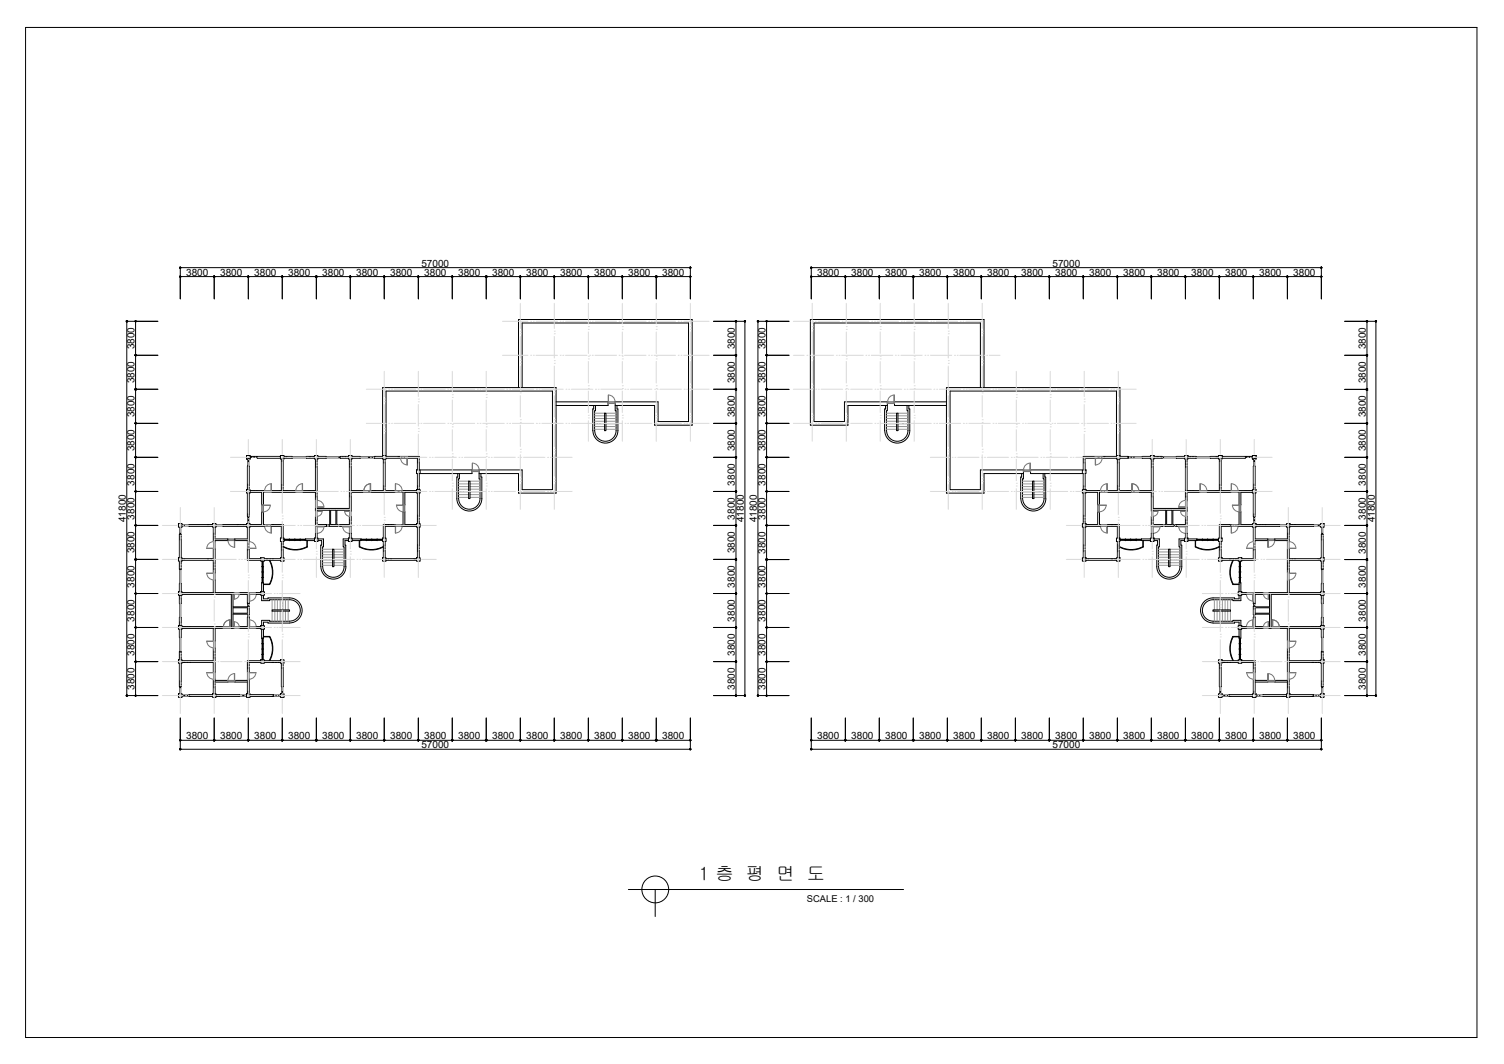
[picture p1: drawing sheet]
<svg xmlns="http://www.w3.org/2000/svg" width="420mm" height="297mm" viewBox="0 0 420 297" stroke-linecap="round" stroke-linejoin="round" font-family="sans-serif">
<defs><g id="words">
<text font-size="5.1" x="195.2" y="245.7">1 층 평 면 도</text>
<g font-size="2.8">
<text x="52" y="76.9">3800</text>
<text x="61.5" y="76.9">3800</text>
<text x="71" y="76.9">3800</text>
<text x="80.5" y="76.9">3800</text>
<text x="90" y="76.9">3800</text>
<text x="99.5" y="76.9">3800</text>
<text x="109" y="76.9">3800</text>
<text x="117.7" y="74.5">57000</text>
<text x="118.5" y="76.9">3800</text>
<text x="128" y="76.9">3800</text>
<text x="137.5" y="76.9">3800</text>
<text x="147" y="76.9">3800</text>
<text x="156.5" y="76.9">3800</text>
<text x="166" y="76.9">3800</text>
<text x="175.5" y="76.9">3800</text>
<text x="185" y="76.9">3800</text>
<text x="228.3" y="76.9">3800</text>
<text x="237.8" y="76.9">3800</text>
<text x="247.3" y="76.9">3800</text>
<text x="256.8" y="76.9">3800</text>
<text x="266.3" y="76.9">3800</text>
<text x="275.8" y="76.9">3800</text>
<text x="285.3" y="76.9">3800</text>
<text x="294" y="74.5">57000</text>
<text x="294.8" y="76.9">3800</text>
<text x="304.3" y="76.9">3800</text>
<text x="313.8" y="76.9">3800</text>
<text x="323.3" y="76.9">3800</text>
<text x="332.8" y="76.9">3800</text>
<text x="342.3" y="76.9">3800</text>
<text x="351.8" y="76.9">3800</text>
<text x="361.3" y="76.9">3800</text>
<text x="37.6" y="97.5" transform="rotate(-90 37.6 97.5)">3800</text>
<text x="205.3" y="97.5" transform="rotate(-90 205.3 97.5)">3800</text>
<text x="213.9" y="97.5" transform="rotate(-90 213.9 97.5)">3800</text>
<text x="381.6" y="97.5" transform="rotate(-90 381.6 97.5)">3800</text>
<text x="37.6" y="107" transform="rotate(-90 37.6 107)">3800</text>
<text x="205.3" y="107" transform="rotate(-90 205.3 107)">3800</text>
<text x="213.9" y="107.1" transform="rotate(-90 213.9 107.1)">3800</text>
<text x="381.6" y="107.1" transform="rotate(-90 381.6 107.1)">3800</text>
<text x="37.6" y="116.5" transform="rotate(-90 37.6 116.5)">3800</text>
<text x="205.3" y="116.5" transform="rotate(-90 205.3 116.5)">3800</text>
<text x="213.9" y="116.5" transform="rotate(-90 213.9 116.5)">3800</text>
<text x="381.6" y="116.5" transform="rotate(-90 381.6 116.5)">3800</text>
<text x="37.6" y="126" transform="rotate(-90 37.6 126)">3800</text>
<text x="205.3" y="126" transform="rotate(-90 205.3 126)">3800</text>
<text x="213.9" y="126" transform="rotate(-90 213.9 126)">3800</text>
<text x="381.6" y="126" transform="rotate(-90 381.6 126)">3800</text>
<text x="37.6" y="135.6" transform="rotate(-90 37.6 135.6)">3800</text>
<text x="205.3" y="135.6" transform="rotate(-90 205.3 135.6)">3800</text>
<text x="213.9" y="135.6" transform="rotate(-90 213.9 135.6)">3800</text>
<text x="381.6" y="135.6" transform="rotate(-90 381.6 135.6)">3800</text>
<text x="35.2" y="145.8" transform="rotate(-90 35.2 145.8)">41800</text>
<text x="37.6" y="145" transform="rotate(-90 37.6 145)">3800</text>
<text x="205.3" y="145" transform="rotate(-90 205.3 145)">3800</text>
<text x="207.8" y="145.8" transform="rotate(-90 207.8 145.8)">41800</text>
<text x="211.4" y="145.8" transform="rotate(-90 211.4 145.8)">41800</text>
<text x="213.9" y="145" transform="rotate(-90 213.9 145)">3800</text>
<text x="381.6" y="145" transform="rotate(-90 381.6 145)">3800</text>
<text x="384.1" y="145.8" transform="rotate(-90 384.1 145.8)">41800</text>
<text x="37.6" y="154.5" transform="rotate(-90 37.6 154.5)">3800</text>
<text x="205.3" y="154.5" transform="rotate(-90 205.3 154.5)">3800</text>
<text x="213.9" y="154.6" transform="rotate(-90 213.9 154.6)">3800</text>
<text x="381.6" y="154.6" transform="rotate(-90 381.6 154.6)">3800</text>
<text x="37.6" y="164" transform="rotate(-90 37.6 164)">3800</text>
<text x="205.3" y="164" transform="rotate(-90 205.3 164)">3800</text>
<text x="213.9" y="164" transform="rotate(-90 213.9 164)">3800</text>
<text x="381.6" y="164" transform="rotate(-90 381.6 164)">3800</text>
<text x="37.6" y="173.5" transform="rotate(-90 37.6 173.5)">3800</text>
<text x="205.3" y="173.5" transform="rotate(-90 205.3 173.5)">3800</text>
<text x="213.9" y="173.5" transform="rotate(-90 213.9 173.5)">3800</text>
<text x="381.6" y="173.5" transform="rotate(-90 381.6 173.5)">3800</text>
<text x="37.6" y="183" transform="rotate(-90 37.6 183)">3800</text>
<text x="205.3" y="183" transform="rotate(-90 205.3 183)">3800</text>
<text x="213.9" y="183" transform="rotate(-90 213.9 183)">3800</text>
<text x="381.6" y="183" transform="rotate(-90 381.6 183)">3800</text>
<text x="37.6" y="192.5" transform="rotate(-90 37.6 192.5)">3800</text>
<text x="205.3" y="192.5" transform="rotate(-90 205.3 192.5)">3800</text>
<text x="213.9" y="192.5" transform="rotate(-90 213.9 192.5)">3800</text>
<text x="381.6" y="192.5" transform="rotate(-90 381.6 192.5)">3800</text>
<text x="52" y="206.4">3800</text>
<text x="61.5" y="206.4">3800</text>
<text x="71" y="206.4">3800</text>
<text x="80.5" y="206.4">3800</text>
<text x="90" y="206.4">3800</text>
<text x="99.5" y="206.4">3800</text>
<text x="109" y="206.4">3800</text>
<text x="117.7" y="208.9">57000</text>
<text x="118.5" y="206.4">3800</text>
<text x="128" y="206.4">3800</text>
<text x="137.5" y="206.4">3800</text>
<text x="147" y="206.4">3800</text>
<text x="156.5" y="206.4">3800</text>
<text x="166" y="206.4">3800</text>
<text x="175.5" y="206.4">3800</text>
<text x="185" y="206.4">3800</text>
<text x="228.3" y="206.4">3800</text>
<text x="237.8" y="206.4">3800</text>
<text x="247.3" y="206.4">3800</text>
<text x="256.8" y="206.4">3800</text>
<text x="266.3" y="206.4">3800</text>
<text x="275.8" y="206.4">3800</text>
<text x="285.3" y="206.4">3800</text>
<text x="294" y="208.9">57000</text>
<text x="294.8" y="206.4">3800</text>
<text x="304.3" y="206.4">3800</text>
<text x="313.8" y="206.4">3800</text>
<text x="323.3" y="206.4">3800</text>
<text x="332.8" y="206.4">3800</text>
<text x="342.3" y="206.4">3800</text>
<text x="351.8" y="206.4">3800</text>
<text x="361.3" y="206.4">3800</text>
</g>
<text font-size="2.6" x="225.4" y="251.7">SCALE : 1 / 300</text>
</g></defs>
<!-- layer: WALL -->
<g fill="none" stroke="#000" stroke-width=".28">
<path d="M144.9 108.2v-19h48.5v29.5h-10.5v-5.5h-11M145.9 108.2v-18h46.4v27.5h-8.5v-5.5h-11.9v2.5h.2v5.5a2.98 2.98 0 0 1-3 3 2.98 2.98 0 0 1-3-3M155.3 112.2h14.6v1h-14.6M165.8 113.2v1h-.2v6M166.4 113.2v1.5h-.3v5.5M168.9 115.4h.4v4.8h-.4zM172.4 113.2v1h.2v6a3.5 3.5 0 0 1-3.5 3.5 3.5 3.5 0 0 1-3.5-3.5M247.4 113.2v1h-.3v6M250.5 115.4h.4v4.8h-.4zM253.9 113.2v1h.3v6a3.5 3.5 0 0 1-3.5 3.5 3.5 3.5 0 0 1-3.5-3.5M264.4 112.2h-14.5v1h14.5M273.9 108.2v-18h-46.5v27.5h8.5v-5.5h12v2.5h-.3l.1 5.5a2.98 2.98 0 0 0 3 3 2.98 2.98 0 0 0 2.9-3v-5.5h-.2v-1.5"/>
<path d="M274.9 108.2v-19h-48.5v29.5h10.5v-5.5h11M69.1 136.7v-6.5h.5v6.5M69.1 137.7v6.5h.5v-6.5M69.9 136.9h4v.6h-.3v3.4h-.5v-3.4h-3.2M78.3 127.4h-6.4v.5h6.4M78.6 128.2v8.7h-2.8v.6h6.8v-.6h-3.5v-8.7M79.4 127.4h2.2v.5h-2.2M87.9 127.4h-2.3v.5h2.3M88.1 128.2v8.7h-3.5v.6h3.5v2.2h.5v-11.5M88.8 127.4h2.3v.5h-2.3M97.4 127.4h-2.3v.5h2.3M97.6 128.2v13.7h-9v-.2h-.5v1h.5v-.2h3.5l-.1 4.4h2.2l-.1-4.4h3.5v.2h.5v-5.2h3.5v-.6h-3.5v-8.7"/>
<path d="M98.4 127.4h2.2v.5h-2.2M106.9 127.4h-2.3v.5h2.3M106.9 127.2v-19h48.4v29.5h-10.4v-5.5h-11.1M107.1 128.2v8.7h-3.5v.6h6.7v-.6h-2.7v-8.7M107.9 127.2v-18h46.4v27.5h-8.4v-5.5h-12.1v2.5h.3v5.5a2.98 2.98 0 0 1-3 3 2.98 2.98 0 0 1-3-3M107.9 127.9h8.7v3.3M107.9 127.4h9.2v3.8M116.4 136.9h-4.1v.6h.3v3.4h.5v-3.4h3.3M116.6 132.2v4.5M116.6 137.7v8.5M117.1 132.2v4.5M117.1 137.7v8.5"/>
<path d="M117.4 131.2h14.5v1h-14.5M127.9 132.2v1h-.3v6a3.5 3.5 0 0 0 3.5 3.5 3.5 3.5 0 0 0 3.5-3.5v-6h-.2v-1M128.3 132.2v1.5h-.2v5.5M130.9 134.3h.4v4.9h-.4zM285.4 132.2v1h-.3l.1 6a3.5 3.5 0 0 0 3.5 3.5 3.5 3.5 0 0 0 3.5-3.5l-.1-6h-.2v-1M288.4 134.3h.4v4.9h-.4zM291.4 132.2v1.5h.3v5.5a2.98 2.98 0 0 1-3 3 2.98 2.98 0 0 1-3-3M302.4 131.2h-14.5v1h14.5M302.6 132.2v4.5M302.6 137.7v8.5M303.1 132.2v4.5M303.1 137.7v8.5"/>
<path d="M303.4 136.9h4v.6h-.2v3.4h-.6v-3.4h-3.2M311.9 127.2v-18h-46.5v27.5h8.5v-5.5h12v2.5h-.2v5.5M311.9 127.9h-8.8v3.3M311.9 127.4h-9.3v3.8M312.2 128.2v8.7h-2.8v.6h6.7v-.6h-3.4v-8.7M312.9 127.4h2.3v.5h-2.3M312.9 127.2v-19h-48.5v29.5h10.5v-5.5h11M321.4 127.4h-2.3v.5h2.3M321.6 128.2v8.7h-3.5v.6h3.5v5.2h.5v-.2h3.6l-.2 4.4h2.3l-.2-4.4h3.6v.2h.4v-1h-.4v.2h-9.1v-13.7M322.4 127.4h2.2v.5h-2.2M330.9 127.4h-2.2v.5h2.2M331.2 128.2v11.5h.4v-2.2h3.5v-.6h-3.5v-8.7"/>
<path d="M331.9 127.4h2.2v.5h-2.2M340.4 127.4h-2.3v.5h2.3M340.6 128.2v8.7h-3.5v.6h6.8v-.6h-2.7v-8.7M341.4 127.4h6.5v.5h-6.5M349.9 136.9h-4v.6h.2v3.4h.6v-3.4h3.2M350.1 137.7v6.5h.5v-6.5M350.1 136.7v-6.5h.5v6.5M50.1 155.7v-6.5h.5v6.5M50.1 156.7v2.2h.5v-2.2M50.9 156h8.7v-2.8h.5v6.7h-.5v-3.5h-8.7M59.4 146.4h-6.5v.5h6.5M59.6 147.2v4h.5v-.3h3.5v-.4h-3.5v-3.3"/>
<path d="M68.9 146.4h-6.6v.5h6.6M69.1 147.2v3.3h-3.5v.4h3.5v.3h.5v-4M69.9 146.4h3.2v-3.5h.5v3.5h.3v.5h-4M72.8 156h-3.2v-2.8h-.5v3.2h3.7M73.9 156.4h4.4M73.9 156h4.4M75.2 156.4a6.9 6.9 0 0 1 .1 6.6M75.4 156.4a7 7 0 0 1 0 6.8M78.6 150.2v-3.3h-2.8v-.5h3.3v3.8M78.6 151.2v4.5M79.1 151.2v4.5M79.1 152.7a7 7 0 0 0 6.8 0"/>
<path d="M85.8 150.9v1.7a6.9 6.9 0 0 1-6.7-.1M85.8 150.9v1.8M87.9 150.5h-2.5v.4h2.5M88.1 150.2v-1.3h.5v1.3M88.1 144.2h.5v2.2h2.6v.5h-3.1zM88.8 150.5h1.6v2.2h-.3v5.5M88.8 150.9h1.1v1.3h-.3v6M89.6 158.2a3.5 3.5 0 0 0 3.5 3.5 3.5 3.5 0 0 0 3.5-3.5M92.4 142.5h1.4v3.9h-1.4zM92.9 153.3h.4v4.9h-.4zM95 146.4h2.6v-2.2h.5v2.7h-3.1zM97.4 150.5h-1.5v2.2h.2v5.5a2.98 2.98 0 0 1-3 3 2.98 2.98 0 0 1-2.9-3"/>
<path d="M97.4 150.9h-1v1.3h.2v6M97.6 150.2v-1.3h.5v1.3M98.4 150.5h2.5v.4h-2.5M100.4 150.9v1.8a7 7 0 0 0 6.7 0M100.5 150.9v1.7a6.9 6.9 0 0 0 6.6-.1M107.1 150.2v-3.8h3.2v.5h-2.7v3.3M107.1 151.2v4.5M107.6 151.2v4.5M107.9 156.4h8.5M107.9 156h8.5M116.4 146.4h-3.3v-3.5h-.5v3.5h-.3v.5h4.1M116.6 147.2v8.5"/>
<path d="M117.1 147.2v8.5M302.6 147.2v8.5M303.1 147.2v8.5M303.4 146.4h3.2v-3.5h.6v3.5h.2v.5h-4M303.4 156.4h8.5M303.4 156h8.5M312.2 150.2v-3.3h-2.8v-.5h3.3v3.8M312.2 151.2v4.5M312.7 152.5a6.9 6.9 0 0 0 6.6 .1M312.7 151.2v4.5M319.3 150.9v1.7M319.4 150.9v1.8a7 7 0 0 1-6.7 0"/>
<path d="M321.4 150.5h-2.5v.4h2.5M321.6 150.2v-1.3h.5v1.3M321.6 144.2h.5v2.2h2.7v.5h-3.2zM322.4 150.5h1.5v2.2h-.3l.1 5.5a2.98 2.98 0 0 0 2.9 3 2.98 2.98 0 0 0 3-3v-5.5h-.2v-2.2h1.5M322.4 150.9h1v1.3h-.2v6a3.5 3.5 0 0 0 3.5 3.5 3.5 3.5 0 0 0 3.4-3.5v-6h-.2v-1.3h1M325.9 142.5h1.5v3.9h-1.5zM326.5 153.3h.3v4.9h-.3zM328.5 146.4h2.7v-2.2h.4v2.7h-3.1zM331.2 150.2v-1.3h.4v1.3M331.9 150.5h2.5v.4h-2.5M333.9 150.9v1.8a7 7 0 0 0 6.8 0M334 150.9v1.7"/>
<path d="M340.6 150.2v-3.8h3.3v.5h-2.7v3.3M340.6 151.2v4.5M340.7 152.5a6.9 6.9 0 0 1-6.7 .1M341.2 151.2v4.5M341.4 156.4h4.5M341.4 156h4.5M344.4 156.4a7 7 0 0 0 0 6.8M344.6 156.4a6.9 6.9 0 0 0-.1 6.6M346.9 156h3.2v-2.8h.5v3.2h-3.7M349.9 146.4h-3.2v-3.5h-.6v3.5h-.2v.5h4M350.1 147.2v4h.5v-.3h3.5v-.4h-3.5v-3.3M350.9 146.4h6.5v.5h-6.5"/>
<path d="M359.6 147.2v3.3h-3.5v.4h3.5v.3h.6v-4M360.4 146.4h6.5v.5h-6.5M368.9 156h-8.7v-2.8h-.6v6.7h.6v-3.5h8.7M369.1 156.7v2.2h.5v-2.2M369.1 155.7v-6.5h.5v6.5M50.1 165.2v-2.3h.5v2.3M50.1 166.2v2.2h.5v-2.2M50.1 174.7v-2.3h.5v2.3M50.1 175.7v2.2h.5v-2.2M50.9 165.4h8.7v-3.5h.5v3.5h5.2v.5h-.2v3.5l4.5-.1v2.3l-4.5-.1v3.4h.2v.5h-.9v-.5h.2v-9h-13.7M50.9 174.9h11.4v.5h-2.2v3.5h-.5v-3.5h-8.7M65.1 169.7h4v1.5h-4z"/>
<path d="M66.9 165.4h2.7v3.2h-.5v-2.7h-2.2zM69.1 172.3h.5v3.1h-2.7v-.5h2.2zM72.8 165.4h-1.2v.5h1.2M72.8 174.9h-1.2v.5h1.2M73.1 175.7v2.5h.5v-2.5M73.1 166.2v1.5h2.2v-.3h5.6a3 3 0 0 1 3 3 3 3 0 0 1-3 3h-5.6v-.2h-2.2v1.5M73.1 165.2v-2.5h.5v2.5M73.6 178.2v-.5h1.7a6.9 6.9 0 0 1 .1 6.7M73.6 177.8h1.7a6.9 6.9 0 0 1-.1 6.6M73.6 166.2v1h1.3v-.3h6a3.5 3.5 0 0 1 3.5 3.5 3.5 3.5 0 0 1-3.5 3.5M73.6 163.2h1.7M73.6 163.1h1.7"/>
<path d="M76 170.3h4.9v.3h-4.9zM80.9 173.9h-6v-.2h-1.3v1M338.9 170.3h4.8v.3h-4.8zM338.9 173.9h6v-.2h1.2v1M344.4 177.7h1.7v.5M344.4 163.2h1.7M344.4 177.7a7 7 0 0 0 0 6.7M344.5 177.8h1.6M344.5 163.1h1.6M344.5 177.8a6.9 6.9 0 0 0 .1 6.6M346.1 175.7v2.5h.6v-2.5M346.1 166.2v1h-1.2v-.3h-6a3.5 3.5 0 0 0-3.5 3.5 3.5 3.5 0 0 0 3.5 3.5"/>
<path d="M346.1 165.2v-2.5h.6v2.5M346.7 166.2v1.5h-2.3v-.3h-5.5a3 3 0 0 0-3 3 3 3 0 0 0 3 3h5.5v-.2h2.3v1.5M346.9 165.4h1.2v.5h-1.2M346.9 174.9h1.2v.5h-1.2M350.1 165.4h2.8v.5h-2.3v2.7h-.5zM350.1 172.3h.5v2.6h2.3v.5h-2.8zM350.6 169.7h4.1v1.5h-4.1zM368.9 165.4h-8.7v-3.5h-.6v3.5h-5.2v.5h.3v3.5l-4.6-.1v2.3l4.6-.1v3.4h-.3v.5h1v-.5h-.3v-9h13.8M368.9 174.9h-11.5v.5h2.2v3.5h.6v-3.5h8.7M369.1 175.7v2.2h.5v-2.2M369.1 166.2v2.2h.5v-2.2M369.1 174.7v-2.3h.5v2.3"/>
<path d="M369.1 165.2v-2.3h.5v2.3M50.1 184.2v-2.3h.5v2.3M50.1 185.2v6.5h.5v-6.5M50.9 184.4h8.7v-3.5h.5v6.8h-.5v-2.7h-8.7M59.4 193.9h-6.5v.5h6.5M60.1 190.4h3.5v-.5h-3.5v-.2h-.5v4M60.1 190.2v3.5M60.4 193.9h6.5v.5h-6.5M69.1 190.4h-3.5v-.5h3.5v-.2h.5v4M69.1 190.2v3.5M69.9 193.9h6.5v.5h-6.5M72.8 184.4h-3.7v3.3h.5v-2.7h3.2"/>
<path d="M73.9 185h4.4M73.9 184.4h4.4M78.6 185.2v6.5h.5v-6.5M340.6 185.2v6.5h.6v-6.5M341.4 185h4.5M341.4 184.4h4.5M346.9 184.4h3.7v3.3h-.5v-2.7h-3.2M349.9 193.9h-6.5v.5h6.5M350.6 190.4h3.5v-.5h-3.5v-.2h-.5v4M350.6 190.2v3.5M359.4 193.9h-6.5v.5h6.5M359.6 190.4h-3.5v-.5h3.5v-.2h.6v4"/>
<path d="M359.6 190.2v3.5M360.4 193.9h6.5v.5h-6.5M368.9 184.4h-8.7v-3.5h-.6v6.8h.6v-2.7h8.7M369.1 185.2v6.5h.5v-6.5M369.1 184.2v-2.3h.5v2.3"/>
</g>
<!-- layer: 0e -->
<g fill="none" stroke="#000" stroke-width=".28">
<path d="M68.9 136.7h1v1h-1zM68.9 127.2h1v1h-1zM78.3 127.2h1.1v1h-1.1zM87.9 127.2h.9v1h-.9zM97.4 127.2h1v1h-1zM106.9 127.2h1v1h-1zM116.4 136.7h1v1h-1zM116.4 131.2h1v1h-1zM302.4 136.7h1v1h-1zM302.4 131.2h1v1h-1zM311.9 127.2h1v1h-1zM321.4 127.2h1v1h-1z"/>
<path d="M330.9 127.2h1v1h-1zM340.4 127.2h1v1h-1zM349.9 136.7h1v1h-1zM349.9 127.2h1v1h-1zM49.9 155.7h1v1h-1zM49.9 146.2h1v1h-1zM59.4 146.2h1v1h-1zM68.9 146.2h1v1h-1zM72.8 155.7h1.1v1h-1.1zM78.3 155.7h1.1v1h-1.1zM78.3 150.2h1.1v1h-1.1zM87.9 150.2h.9v1h-.9z"/>
<path d="M97.4 150.2h1v1h-1zM106.9 150.2h1v1h-1zM106.9 155.7h1v1h-1zM116.4 155.7h1v1h-1zM116.4 146.2h1v1h-1zM302.4 155.7h1v1h-1zM302.4 146.2h1v1h-1zM311.9 150.2h1v1h-1zM311.9 155.7h1v1h-1zM321.4 150.2h1v1h-1zM330.9 150.2h1v1h-1zM340.4 155.7h1v1h-1z"/>
<path d="M340.4 150.2h1v1h-1zM345.9 155.7h1v1h-1zM349.9 146.2h1v1h-1zM359.4 146.2h1v1h-1zM368.9 155.7h1v1h-1zM368.9 146.2h1v1h-1zM49.9 174.7h1v1h-1zM49.9 165.2h1v1h-1zM72.8 174.7h1.1v1h-1.1zM72.8 165.2h1.1v1h-1.1zM345.9 174.7h1v1h-1zM345.9 165.2h1v1h-1z"/>
<path d="M368.9 174.7h1v1h-1zM368.9 165.2h1v1h-1zM49.9 193.7h1v1h-1zM49.9 184.2h1v1h-1zM59.4 193.7h1v1h-1zM68.9 193.7h1v1h-1zM72.8 184.2h1.1v1h-1.1zM78.3 193.7h1.1v1h-1.1zM78.3 184.2h1.1v1h-1.1zM340.4 193.7h1v1h-1zM340.4 184.2h1v1h-1zM345.9 184.2h1v1h-1z"/>
<path d="M349.9 193.7h1v1h-1zM359.4 193.7h1v1h-1zM368.9 193.7h1v1h-1zM368.9 184.2h1v1h-1z"/>
</g>
<!-- layer: DOOR -->
<g fill="none" stroke="#757575" stroke-width=".28">
<path d="M169.9 112.2v.4zM169.9 110.3v1.9l.1-1.9M169.9 112.6h1.9M169.9 110.3a1.88 1.88 0 0 1 1.9 1.9h-1.8M170 112.6h1.7M170 112.3h1.7M171.8 112.2l.1 .4zM247.9 112.2l.1 .4zM248 112.6h1.8M248 112.3h1.8M249.8 110.3v1.9v-1.9M249.8 112.2l.1 .4z"/>
<path d="M249.9 110.3a1.88 1.88 0 0 0-1.9 1.9h1.8M73.9 136.9v.5zM73.9 137.4h1.9M74 137.3h1.7M74 137h1.7M75.7 135.1v1.8l.1-1.8M75.8 136.9v.5zM75.8 135a1.88 1.88 0 0 0-1.9 1.9h1.8M82.6 136.9l.1 .5zM82.7 137.4h1.8M82.7 137.3h1.8M82.7 137h1.8"/>
<path d="M84.4 135.1v1.8l.1-1.8M84.5 136.9l.1 .5zM84.5 135a1.88 1.88 0 0 0-1.8 1.9h1.7M88.1 139.7h.5zM88.1 139.7v1.9M88.2 139.8v1.8M88.5 139.8v1.8M88.6 139.7v1.8M88.6 139.7a1.88 1.88 0 0 1 1.9 1.9M101.6 136.9l.1 .5zM101.7 137.4h1.8M101.7 137.3h1.8"/>
<path d="M101.7 137h1.8M103.4 135.1v1.8l.1-1.8M103.5 136.9l.1 .5zM103.6 135a1.88 1.88 0 0 0-1.9 1.9h1.7M110.3 136.9l.1 .5zM110.4 135.1v1.8l.1-1.8a1.81 1.81 0 0 1 1.8 1.8M110.4 137.4h1.9M110.5 137.3h1.8M110.5 137h1.8M110.5 136.9h1.8M111.9 127.5v.4zM111.9 127.9a1.88 1.88 0 0 0 1.9 1.9v-1.9l-.1 1.9"/>
<path d="M111.9 127.9h1.8M111.9 127.5h1.9M112 127.5h1.7M112 127.8h1.7M112.3 136.9v.5zM113.7 127.5l.2 .4zM131.9 131.2v.5zM131.9 129.3v1.9l.1-1.9M131.9 131.7h1.9M132 129.3a1.88 1.88 0 0 1 1.8 1.9h-1.8M132 131.6h1.7M132 131.3h1.7"/>
<path d="M133.7 131.3l.1-.1v.5zM285.9 131.2v.5zM285.9 131.7h1.9M286 131.6h1.8M286 131.3h1.8M287.8 129.3v1.9v-1.9M287.8 131.2l.1 .5zM287.8 129.3a1.88 1.88 0 0 0-1.9 1.9h1.9M305.9 127.5l.1 .4zM306 127.5h1.8M306 127.8h1.8M306.1 127.9h1.7"/>
<path d="M307.4 136.9l.1 .5zM307.5 137.4h1.8M307.5 137.3h1.8M307.5 137h1.8M307.8 127.5l.1 .4zM307.9 127.9a1.88 1.88 0 0 1-1.9 1.9v-1.9l.1 1.9M309.2 135.1v1.8l.1-1.8a1.81 1.81 0 0 0-1.8 1.8h1.7M309.3 136.9l.1 .5zM316.1 136.9l.1 .5zM316.2 137.4h1.9M316.3 137.3h1.7M316.3 137h1.7"/>
<path d="M316.3 135.1v1.8l-.1-1.8a1.82 1.82 0 0 1 1.9 1.8M316.3 136.9h1.8M318.1 136.9v.5zM331.2 139.7h.4zM331.2 139.7v1.8M331.2 139.7a1.88 1.88 0 0 0-1.9 1.9M331.2 139.8v1.8M331.5 139.8v1.8M331.6 139.7v1.9M335.1 136.9l.1 .5zM335.2 137.4h1.9M335.3 137.3h1.7"/>
<path d="M335.3 137h1.7M335.3 135.1v1.8l-.1-1.8a1.82 1.82 0 0 1 1.9 1.8h-1.8M337 137l.1-.1v.5zM343.9 136.9v.5zM343.9 137.4h1.9M344 135.1v1.8l-.1-1.8a1.82 1.82 0 0 1 1.9 1.8M344 137.3h1.8M344 136.9h1.8M344 137h1.8M345.8 136.9l.1 .5zM59.6 159.9l.5 .1zM59.6 151.2l.5 .1z"/>
<path d="M59.6 153.1l.5 .1zM59.6 151.3v1.7M59.7 151.2a1.88 1.88 0 0 0-1.9 1.9h1.8l-1.8-.1M59.7 151.3v1.8M60 151.3v1.8M60.1 151.3v1.8M63.6 150.5l.1 .4zM63.7 150.5h1.9M63.7 150.5h1.8M63.7 150.8h1.8M65.5 150.9h-1.8a1.88 1.88 0 0 0 1.9 1.9v-1.9l-.1 1.9M65.6 150.5v.4z"/>
<path d="M69.1 151.2l.5 .1zM69.1 153.1l.5 .1zM69.1 151.3v1.8M69.2 151.3v1.8M69.5 151.3v1.8M69.6 151.3v1.7M69.6 151.2a1.88 1.88 0 0 1 1.9 1.9h-1.9l1.9-.1M73.1 140.9l.5 .1zM73.1 141v1.9M73.2 142.8l.4 .1zM73.2 141.1v1.7M73.5 141.1v1.7"/>
<path d="M73.6 141.1v1.8a1.81 1.81 0 0 0 1.9-1.9h-1.9l1.9 .1M73.9 146.4v.5zM73.9 146.4h1.9M74 146.5h1.7M74 146.9h1.7M75.7 146.5l.1-.1v.5zM75.7 148.8v-1.9l.1 1.9M75.7 146.9h-1.8a1.88 1.88 0 0 0 1.9 1.9M88.1 148.9h.5zM88.1 146.9l.5 .1zM88.1 141.6l.5 .1zM88.1 147v1.9"/>
<path d="M88.2 144.1l.3 .1zM88.2 142.7h.3zM88.2 142.7v1.4M88.2 147.1v1.7M88.3 142.8v1.3M88.5 142.8v1.3M88.5 147.1v1.7M88.5 142.8l.1 1.3a1.36 1.36 0 0 0 1.3-1.4h-1.4l1.4 .1M88.6 147.1v1.8M90.5 147h-1.9l1.9 .1M90.5 141.5h-1.9l1.9 .1M90.5 147a1.88 1.88 0 0 1-1.9 1.9"/>
<path d="M95.7 147.1h1.9l-1.9-.1a1.88 1.88 0 0 0 1.9 1.9v-1.8M96.3 142.8h1.4l-1.4-.1a1.42 1.42 0 0 0 1.4 1.4v-1.3M97.6 148.9h.5zM97.6 146.9l.5 .1zM97.7 142.7h.3zM97.7 147.1v1.7M97.7 144.1l.3 .1zM98 142.8v1.3M98 142.7v1.4M98 147.1v1.7M98.1 147v1.9M110.3 146.4l.1 .5z"/>
<path d="M110.4 146.4h1.9M110.5 146.5h1.8M110.5 146.9h1.8M110.7 141h1.9l-1.9 .1M110.8 141a1.88 1.88 0 0 0 1.9 1.9v-1.8M112.3 146.4v.5zM112.3 146.9a1.89 1.89 0 0 1-1.8 1.9v-1.9l-.1 1.9M112.6 140.9l.5 .1zM112.7 142.8l.4 .1zM113 141.1v1.7M113.1 141v1.9M306.6 142.9h.5z"/>
<path d="M306.6 140.9l.5 .1zM306.6 141v1.9M306.7 141.1v1.7M307.1 141.1v1.8M307.4 146.4l.1 .5zM307.5 146.4h1.8M307.5 146.5h1.8M307.5 146.9h1.8M309 141.1h-1.9l1.9-.1a1.88 1.88 0 0 1-1.9 1.9M309.2 146.9h-1.7a1.88 1.88 0 0 0 1.8 1.9v-1.9l-.1 1.9M309.3 146.4l.1 .5zM321.6 148.9h.5z"/>
<path d="M321.6 146.9l.5 .1zM321.6 147v1.9M321.7 142.7h.4zM321.7 142.7v1.4M321.7 147.1v1.7M321.8 144.1l.3 .1zM322 142.8l.1 1.3M322.1 147.1v1.7M323.5 142.7h-1.4l1.4 .1M323.5 142.7a1.42 1.42 0 0 1-1.4 1.4M324 147h-1.9l1.9 .1M324 147a1.88 1.88 0 0 1-1.8 1.9l-.1-1.8"/>
<path d="M329.3 147.1h1.9l-1.9-.1a1.88 1.88 0 0 0 1.9 1.9v-1.8M329.3 141.5h1.9l-1.9 .1M329.8 142.8h1.4l-1.4-.1a1.42 1.42 0 0 0 1.4 1.4M331.2 148.9h.4zM331.2 146.9l.4 .1zM331.2 141.6l.4 .1zM331.2 144.1l.4 .1zM331.2 142.7h.4zM331.2 142.8v1.3M331.2 147.1v1.7M331.3 142.8v1.3M331.5 142.8v1.3"/>
<path d="M331.5 147.1v1.7M331.6 142.7v1.4M331.6 147v1.9M343.9 146.4v.5zM343.9 146.4h1.9M344 146.5h1.8M344 146.9h1.8M344.3 141.1h1.8l-1.8-.1a1.88 1.88 0 0 0 1.9 1.9M345.8 146.4l.1 .5zM345.8 146.9a1.88 1.88 0 0 1-1.9 1.9v-1.9l.1 1.9M346.1 142.9h.5zM346.1 140.9l.5 .1z"/>
<path d="M346.1 141.1v1.8M346.2 141.1v1.7M346.6 141.1v1.7M346.6 141v1.9M350.2 151.2l.4 .1zM350.2 153.1l.4 .1zM350.2 151.3v1.7M350.2 151.2a1.96 1.96 0 0 0-1.9 1.9h1.9l-1.9-.1M350.3 151.3v1.8M350.5 151.3v1.8M350.6 151.3v1.8M354.1 150.5l.1 .4z"/>
<path d="M354.2 152.8v-1.9l.1 1.9M354.2 150.5h1.9M354.3 150.5h1.7M354.3 150.9h1.8M354.3 150.8h1.7M356.1 150.5v.4zM356.1 150.9a1.88 1.88 0 0 1-1.9 1.9M359.6 159.9l.5 .1zM359.6 151.2l.5 .1zM359.6 153.1l.5 .1zM359.6 151.3v1.8M359.7 151.3v1.8"/>
<path d="M360 151.3v1.8M360.1 151.3v1.7M360.1 151.2a1.88 1.88 0 0 1 1.9 1.9M362 153h-1.9l1.9 .1M362 160a1.88 1.88 0 0 1-1.9 1.9M57.8 179a1.88 1.88 0 0 0 1.9 1.8l-.1-1.7M57.8 179h1.8l-1.8 .1M57.8 160.1h1.8l-1.8-.1a1.88 1.88 0 0 0 1.9 1.9l-.1-1.8M59.6 178.9l.5 .1zM59.6 161.9h.5zM59.7 160.1v1.7M59.7 179.1v1.7"/>
<path d="M60 160.1v1.7M60 179.1v1.7M60.1 160v1.9M60.1 179v1.8M62.3 175l.1 .4zM62.4 175.4h1.9M62.5 175.3h1.7M62.5 175h1.7M64.2 173.1v1.9l.1-1.9a1.88 1.88 0 0 0-1.9 1.8l1.8 .1M64.3 175l.1 .4zM65.3 175l.1 .3zM65.3 165.5l.1 .4z"/>
<path d="M65.4 173.6v1.4l.1-1.4M65.4 167.3v-1.4l.1 1.4M65.4 175.3h1.4M65.4 165.5h1.4M65.4 173.6a1.42 1.42 0 0 1 1.4 1.4h-1.4M65.4 165.6h1.4M65.4 165.8h1.4M65.5 165.9l1.3-.1a1.42 1.42 0 0 1-1.4 1.5M66.8 175l.1 .3zM66.8 165.6l.1 .3zM69.6 175l.1 .4zM69.6 165.4l.1 .5z"/>
<path d="M69.7 175.4h1.8M69.7 165.4h1.8M69.7 175.3h1.8M69.7 175h1.8M69.7 165.5h1.8M69.7 165.9h1.8M69.8 173.1v1.9l-.1-1.9a1.88 1.88 0 0 1 1.9 1.8M69.8 175h1.7M69.8 165.9h1.7M71.5 175l.1 .4zM71.5 165.4l.1 .5zM71.6 165.9a1.88 1.88 0 0 1-1.9 1.9v-1.9l.1 1.9"/>
<path d="M348.1 175l.1 .4zM348.1 165.4l.1 .5zM348.2 175.4h1.9M348.2 165.4h1.9M348.3 175.3h1.7M348.3 175h1.7M348.3 165.5h1.7M348.3 165.9h1.7M350 173.1v1.9l.1-1.9a1.88 1.88 0 0 0-1.9 1.8l1.8 .1M350 165.9h-1.8a1.88 1.88 0 0 0 1.9 1.9v-1.9l-.1 1.9M350.1 175v.4zM350.1 165.4v.5z"/>
<path d="M352.9 175v.3zM352.9 165.5v.4zM352.9 175.3h1.5M352.9 175h1.4M352.9 165.5h1.5M352.9 165.9h1.4M353 175.3h1.3M353 165.6h1.3M353 165.8h1.3M353 165.8a1.42 1.42 0 0 0 1.4 1.5v-1.4l-.1 1.4M354.3 173.6v1.4l.1-1.4M354.3 165.6l.1 .3z"/>
<path d="M354.4 175v.3zM354.4 173.6a1.42 1.42 0 0 0-1.4 1.4M355.4 175l.1 .4zM355.5 175.4h1.8M355.5 175.3h1.8M355.5 175h1.8M355.5 173.1v1.9v-1.9a1.88 1.88 0 0 1 1.9 1.8M357.3 175l.1 .4zM359.6 178.9l.5 .1zM359.6 161.9h.5zM359.6 160v1.9M359.6 179v1.8"/>
<path d="M359.7 160.1v1.7M359.7 179.1v1.7M360 160.1v1.7M360 179.1v1.7M360.1 160.1v1.8M360.1 179.1v1.7M362 179h-1.9l1.9 .1M362 160h-1.9l1.9 .1M362 179a1.88 1.88 0 0 1-1.9 1.8M57.8 187.8h1.8l-1.8-.1a1.88 1.88 0 0 0 1.9 1.9l-.1-1.8M59.6 189.6l.5 .1zM59.6 187.7h.5z"/>
<path d="M59.6 180.8l.5 .1zM59.7 187.8v1.8M60 187.8v1.8M60.1 187.7v1.9M63.6 189.9l.1 .5zM63.7 189.9h1.8M63.7 190.4h1.9M63.7 190.3h1.8M63.7 190h1.8M65.5 190l.1-.1v.5zM65.5 188.1v1.8l.1-1.8a1.81 1.81 0 0 0-1.9 1.8M69.1 189.6l.5 .1z"/>
<path d="M69.1 187.7h.5zM69.1 187.7v1.9M69.2 187.8v1.8M69.5 187.8v1.8M69.6 187.8v1.8M71.5 187.8h-1.9l1.9-.1a1.88 1.88 0 0 1-1.9 1.9M348.3 187.8h1.9l-1.9-.1a1.96 1.96 0 0 0 1.9 1.9v-1.8M350.2 189.6l.4 .1zM350.2 187.7h.4zM350.3 187.8v1.8M350.5 187.8v1.8M350.6 187.7v1.9"/>
<path d="M354.1 189.9l.1 .5zM354.2 188.1v1.8l.1-1.8M354.2 190.4h1.9M354.2 188a1.88 1.88 0 0 1 1.9 1.9M354.3 190.3h1.7M354.3 189.9h1.8M354.3 190h1.7M356.1 189.9v.5zM359.6 189.6l.5 .1zM359.6 187.7h.5zM359.6 180.8l.5 .1zM359.6 187.7v1.9"/>
<path d="M359.7 187.8v1.8M360 187.8v1.8M360.1 187.8v1.8M362 187.7h-1.9l1.9 .1M362 187.7a1.88 1.88 0 0 1-1.9 1.9"/>
</g>
<!-- layer: WIN -->
<g fill="none" stroke="#000" stroke-width=".28">
<path d="M69.2 128.1h.3v1.9h-.3zM69.2 128.2h.3M69.2 129.9h.3M69.9 127.4h2v.3h-2zM70 127.4v.3M71.7 127.4v.3M81.6 127.6h4v.2h-4zM81.7 127.6v.2M85.5 127.6v.2M91.1 127.6h4v.2h-4zM91.2 127.6v.2M95 127.6v.2"/>
<path d="M100.6 127.6h4v.2h-4zM100.7 127.6v.2M104.5 127.6v.2M315.2 127.6h3.9v.2h-3.9zM315.3 127.6v.2M319 127.6v.2M324.6 127.6h4.1v.2h-4.1zM324.8 127.6v.2M328.5 127.6v.2M334.1 127.6h4v.2h-4zM334.2 127.6v.2M338 127.6v.2"/>
<path d="M347.9 127.4h2v.3h-2zM348 127.4v.3M349.7 127.4v.3M350.3 128.1h.2v1.9h-.2zM350.3 128.2h.2M350.3 129.9h.2M50.2 158.9h.3v4h-.3zM50.2 147.2h.3v2h-.3zM50.2 159h.3M50.2 147.3h.3M50.2 149.1h.3M50.9 146.6h2v.2h-2z"/>
<path d="M51 146.6v.2M52.7 146.6v.2M60.4 146.6h1.9v.2h-1.9zM60.5 146.6v.2M62.2 146.6v.2M69.2 144.2h.3v2h-.3zM69.2 144.3h.3M69.2 146.1h.3M73.1 159.7h.5M73.1 158.2h.5M73.2 156.7l.3 .1zM73.2 156.8v5.8"/>
<path d="M73.3 156.8v1.4zM73.3 158.2l.1 3zM73.3 156.8h.1M73.5 156.8v5.8M79.4 150.5v.3zM79.4 150.6h1.5l-1.5 .1M79.4 150.7h.1M79.4 150.8h5.8M79.4 150.5h5.8M80.8 150.7h3.1zM80.8 150.4v.6M82.4 150.4v.6"/>
<path d="M83.8 150.4v.6M85.2 150.6h-1.4l1.4 .1M85.2 150.5l.2 .3zM91.2 146.6h.8v.2h-.8zM91.3 146.6v.2M91.8 146.6v.2M94.2 146.6h.8v.2h-.8zM94.3 146.6v.2M94.9 146.6v.2M100.9 150.5l.1 .3zM101 150.6h1.4l-1.4 .1M101 150.8h5.8"/>
<path d="M101 150.5h5.8M102.3 150.7h3.1zM102.3 150.4v.6M103.9 150.4v.6M105.4 150.4v.6M106.8 150.5l.1 .3zM106.8 150.6h-1.5l1.5 .1M106.8 150.7h.1M312.9 150.5l.1 .3zM313 150.6h1.4l-1.4 .1M313 150.8h5.8M313 150.5h5.8"/>
<path d="M313 150.7h.1M314.4 150.7h3zM314.4 150.4v.6M315.9 150.4v.6M317.4 150.4v.6M318.8 150.6h-1.4l1.4 .1M318.8 150.5l.1 .3zM324.8 146.6h.7v.2h-.7zM324.9 146.6v.2M325.4 146.6v.2M327.8 146.6h.7v.2h-.7zM327.9 146.6v.2"/>
<path d="M328.4 146.6v.2M334.4 150.5l.1 .3zM334.5 150.6h1.4l-1.4 .1M334.5 150.8h5.8M334.5 150.5h5.8M335.9 150.7h3zM335.9 150.4v.6M337.4 150.4v.6M338.9 150.4v.6M340.3 150.5l.1 .3zM340.3 150.6h-1.4l1.4 .1M340.3 150.7h.1"/>
<path d="M346.1 159.7h.6M346.1 158.2h.6M346.2 156.7l.3 .1zM346.2 156.8v5.8M346.3 158.2l.1 3zM346.3 156.8h.1M346.4 156.8v1.4zM346.5 156.8v5.8M350.3 144.2h.2v2h-.2zM350.3 144.3h.2M350.3 146.1h.2M357.4 146.6h2v.2h-2z"/>
<path d="M357.5 146.6v.2M359.3 146.6v.2M366.9 146.6h2v.2h-2zM367 146.6v.2M368.8 146.6v.2M369.3 158.9h.2v4h-.2zM369.3 147.2h.2v2h-.2zM369.3 159h.2M369.3 147.3h.2M369.3 149.1h.2M50.2 177.9h.3v4h-.3zM50.2 168.4h.3v4h-.3z"/>
<path d="M50.2 178.1h.3M50.2 168.6h.3M50.2 172.3h.3M50.2 162.8h.3M69.2 168.6h.3v.7h-.3zM69.2 171.6h.3v.7h-.3zM69.2 169.2h.3M69.2 168.7h.3M69.2 172.2h.3M69.2 171.7h.3M73.1 179.7h.5M73.1 161.2h.5"/>
<path d="M73.2 178.2l.3 .1zM73.2 162.6l.3 .1zM73.2 178.3v5.8M73.3 178.3v1.4zM73.3 161.1v1.5zM73.3 179.6l.1 3.2zM73.5 178.3v5.8M346.1 179.7h.6M346.1 161.2h.6M346.2 178.2l.3 .1zM346.2 162.6l.3 .1zM346.2 178.3v5.8"/>
<path d="M346.3 179.6l.1 3.2zM346.4 161.1v1.5zM346.4 178.3v1.4zM346.5 178.3v5.8M350.3 168.6h.2v.7h-.2zM350.3 171.6h.2v.7h-.2zM350.3 169.2h.2M350.3 168.7h.2M350.3 172.2h.2M350.3 171.7h.2M369.3 177.9h.2v4h-.2zM369.3 168.4h.2v4h-.2z"/>
<path d="M369.3 178.1h.2M369.3 168.6h.2M369.3 172.3h.2M369.3 162.8h.2M50.2 191.7h.3v2h-.3zM50.2 193.5h.3M50.2 191.8h.3M50.2 181.8h.3M50.9 194.1h2v.2h-2zM51 194.1v.2M52.7 194.1v.2M66.9 194.1h2v.2h-2z"/>
<path d="M67 194.1v.2M68.7 194.1v.2M68.9 194.1v.2M73.1 181.2h.5M73.1 182.7h.5M73.2 184.1l.3 .1zM73.3 182.6v1.5zM73.3 184.1h.1M76.4 194.1h1.9v.2h-1.9zM76.5 194.1v.2M78.2 194.1v.2M78.7 191.7h.3v2h-.3z"/>
<path d="M78.7 193.5h.3M78.7 191.8h.3M340.8 191.7h.2v2h-.2zM340.8 193.5h.2M340.8 191.8h.2M341.4 194.1h2v.2h-2zM341.5 194.1v.2M343.3 194.1v.2M346.1 181.2h.6M346.1 182.7h.6M346.2 184.1l.3 .1zM346.3 184.1h.1"/>
<path d="M346.4 182.6v1.5zM350.9 194.1h2v.2h-2zM350.9 194.1v.2M351 194.1v.2M352.7 194.1v.2M366.9 194.1h2v.2h-2zM367 194.1v.2M368.8 194.1v.2M369.3 191.7h.2v2h-.2zM369.3 193.5h.2M369.3 191.8h.2M369.3 181.8h.2"/>
</g>
<!-- layer: Ĳ -->
<g fill="none" stroke="#979797" stroke-width=".28">
<path d="M166.1 115.4h2.8M166.1 116.1h2.8M166.1 116.8h2.8M166.1 117.6h2.8M166.1 118.3h2.8M166.1 119.1h2.8M166.1 119.8h2.8M169.3 115.4h2.8M169.3 116.1h2.8M169.3 116.8h2.8M169.3 117.6h2.8M169.3 118.3h2.8"/>
<path d="M169.3 119.1h2.8M169.3 119.8h2.8M247.6 115.4h2.9M247.6 116.1h2.9M247.6 116.8h2.9M247.6 117.6h2.9M247.6 118.3h2.9M247.6 119.1h2.9M247.6 119.8h2.9M250.9 115.4h2.7M250.9 116.1h2.7M250.9 116.8h2.7"/>
<path d="M250.9 117.6h2.7M250.9 118.3h2.7M250.9 119.1h2.7M250.9 119.8h2.7M128.1 134.3h2.8M128.1 135.1h2.8M128.1 135.8h2.8M128.1 136.6h2.8M128.1 137.3h2.8M128.1 138.1h2.8M128.1 138.9h2.8M131.3 134.3h2.8"/>
<path d="M131.3 135.1h2.8M131.3 135.8h2.8M131.3 136.6h2.8M131.3 137.3h2.8M131.3 138.1h2.8M131.3 138.9h2.8M285.7 134.3h2.7M285.7 135.1h2.7M285.7 135.8h2.7M285.7 136.6h2.7M285.7 137.3h2.7M285.7 138.1h2.7"/>
<path d="M285.7 138.9h2.7M288.8 134.3h2.9M288.8 135.1h2.9M288.8 135.8h2.9M288.8 136.6h2.9M288.8 137.3h2.9M288.8 138.1h2.9M288.8 138.9h2.9M90.1 153.3h2.8M90.1 154.1h2.8M90.1 154.9h2.8M90.1 155.6h2.8"/>
<path d="M90.1 156.3h2.8M90.1 157.1h2.8M90.1 157.8h2.8M93.3 153.3h2.8M93.3 154.1h2.8M93.3 154.9h2.8M93.3 155.6h2.8M93.3 156.3h2.8M93.3 157.1h2.8M93.3 157.8h2.8M323.6 153.3h2.9M323.6 154.1h2.9"/>
<path d="M323.6 154.9h2.9M323.6 155.6h2.9M323.6 156.3h2.9M323.6 157.1h2.9M323.6 157.8h2.9M326.8 153.3h2.8M326.8 154.1h2.8M326.8 154.9h2.8M326.8 155.6h2.8M326.8 156.3h2.8M326.8 157.1h2.8M326.8 157.8h2.8"/>
<path d="M76 167.4v2.9M76 170.6v2.8M76.8 167.4v2.9M76.8 170.6v2.8M77.5 167.4v2.9M77.5 170.6v2.8M78.3 167.4v2.9M78.3 170.6v2.8M79 167.4v2.9M79 170.6v2.8M79.7 167.4v2.9M79.7 170.6v2.8"/>
<path d="M80.5 167.4v2.9M80.5 170.6v2.8M339.2 167.4v2.9M339.2 170.6v2.8M340 167.4v2.9M340 170.6v2.8M340.7 167.4v2.9M340.7 170.6v2.8M341.5 167.4v2.9M341.5 170.6v2.8M342.3 167.4v2.9M342.3 170.6v2.8"/>
<path d="M343 167.4v2.9M343 170.6v2.8M343.7 167.4v2.9M343.7 170.6v2.8"/>
</g>
<!-- layer: CEN -->
<g fill="none" stroke="#d9d9d9" stroke-width=".28">
<path d="M140.4 89.7h7.1M140.4 99.2h7.1M145.4 93.2h.1M145.4 92.5h.1M145.4 84.7v7M145.4 93.9v6M148.2 89.7h.1M148.2 99.2h.1M149 89.7h.1M149 99.2h.1M149.7 89.7h6M149.7 99.2h6"/>
<path d="M154.8 93.2h.1M154.8 92.5h.1M154.8 84.7v7M154.8 93.9v6M156.5 89.7h.1M156.5 99.2h.1M157.2 89.7h.1M157.2 99.2h.1M158 89.7h6M158 99.2h6M164.4 99.4h.1M164.4 91.9h.1"/>
<path d="M164.4 91.2h.1M164.4 84.7v5.7M164.4 92.7v6M164.7 89.7h.1M164.7 99.2h.1M165.5 89.7h.1M165.5 99.2h.1M166.2 89.7h6M166.2 99.2h6M173 89.7h.1M173 99.2h.1M173.7 89.7h.1"/>
<path d="M173.7 99.2h.1M173.8 99.4h.1M173.8 91.9h.1M173.8 91.2h.1M173.8 84.7v5.7M173.8 92.7v6M174.5 89.7h6M174.5 99.2h6M181.2 89.7h.1M181.2 99.2h.1M182 89.7h.1M182 99.2h.1"/>
<path d="M182.7 89.7h6M182.7 99.2h6M183.3 99.4h.1M183.3 91.9h.1M183.3 91.2h.1M183.3 84.7v5.7M183.3 92.7v6M189.5 89.7h.1M189.5 99.2h.1M190.2 89.7h.1M190.2 99.2h.1M191 89.7h7.1"/>
<path d="M191 99.2h7.1M192.9 99.4h.1M192.9 91.9h.1M192.9 91.2h.1M192.9 84.7v5.7M192.9 92.7v6M221.6 89.7h4.7M221.6 99.2h3M225.4 99.2h.1M226.1 99.2h.1M226.9 99.4h.1M226.9 91.9h.1"/>
<path d="M226.9 91.2h.1M226.9 99.2h6M226.9 84.7v5.7M226.9 92.7v6M227 89.7h.1M227.8 89.7h.1M228.5 89.7h6M233.7 99.2h.1M234.4 99.2h.1M235.1 99.2h6.1M235.3 89.7h.1M236 89.7h.1"/>
<path d="M236.4 99.4h.1M236.4 91.9h.1M236.4 91.2h.1M236.4 84.7v5.7M236.4 92.7v6M236.8 89.7h6M241.9 99.2h.1M242.6 99.2h.1M243.4 99.2h6M243.5 89.7h.1M244.3 89.7h.1M245 89.7h6"/>
<path d="M245.9 99.4h.1M245.9 91.9h.1M245.9 91.2h.1M245.9 84.7v5.7M245.9 92.7v6M250.1 99.2h.1M250.9 99.2h.1M251.7 99.2h5.9M251.8 89.7h.1M252.5 89.7h.1M253.3 89.7h6M255.4 99.4h.1"/>
<path d="M255.4 91.9h.1M255.4 91.2h.1M255.4 84.7v5.7M255.4 92.7v6M258.4 99.2h.1M259.2 99.2h.1M259.9 99.2h6M260 89.7h.1M260.8 89.7h.1M261.5 89.7h6M264.9 93.2h.1M264.9 92.5h.1"/>
<path d="M264.9 84.7v7M264.9 93.9v6M266.6 99.2h.1M267.4 99.2h.1M268.1 99.2h6M268.3 89.7h.1M269 89.7h.1M269.8 89.7h4.6M274.4 93.2h.1M274.4 92.5h.1M274.4 84.7v7M274.4 93.9v6"/>
<path d="M274.9 99.2h.1M275.7 99.2h.1M276.4 99.2h3M102.3 108.7h5.6M102.3 118.2h5.6M107.3 119.7h.1M107.3 112.2h.1M107.3 111.4h.1M107.3 103.7v7M107.3 112.9v6.1M108.6 108.7h.1M108.6 118.2h.1"/>
<path d="M109.4 108.7h.1M109.4 118.2h.1M110.1 108.7h6M110.1 118.2h6M116.9 119.7h.1M116.9 112.2h.1M116.9 111.4h.1M116.9 108.7h.1M116.9 118.2h.1M116.9 103.7v7M116.9 112.9v6.1M117.6 108.7h.1"/>
<path d="M117.6 118.2h.1M118.3 108.7h6.1M118.3 118.2h6.1M125.1 108.7h.1M125.1 118.2h.1M125.8 108.7h.1M125.8 118.2h.1M126.4 119.2h.1M126.4 118.4h.1M126.4 111h.1M126.4 110.2h.1M126.4 103.7v5.7"/>
<path d="M126.4 111.7v6M126.4 119.9v6M126.6 108.7h6M126.6 118.2h6M133.3 108.7h.1M133.3 118.2h.1M134.1 108.7h.1M134.1 118.2h.1M134.9 108.7h6M134.9 118.2h6M135.8 119.2h.1M135.8 118.4h.1"/>
<path d="M135.8 111h.1M135.8 110.2h.1M135.8 103.7v5.7M135.8 111.7v6M135.8 119.9v6M141.6 108.7h.1M141.6 118.2h.1M142.4 108.7h.1M142.4 118.2h.1M143.1 108.7h6M143.1 118.2h6M145.4 117.9h.1"/>
<path d="M145.4 117.2h.1M145.4 109.7h.1M145.4 108.9h.1M145.4 101.4h.1M145.4 100.7h.1M145.4 102.2v6M145.4 110.4v6M145.4 118.7v6M149.8 108.7h.1M149.8 118.2h.1M150.6 108.7h.1M150.6 118.2h.1"/>
<path d="M151.4 108.7h5.9M151.4 118.2h5.9M154.8 117.9h.1M154.8 117.2h.1M154.8 109.7h.1M154.8 108.9h.1M154.8 101.4h.1M154.8 100.7h.1M154.8 102.2v6M154.8 110.4v6M154.8 118.7v6M158.1 108.7h.1"/>
<path d="M158.1 118.2h.1M158.9 108.7h.1M158.9 118.2h.1M159.6 108.7h6M159.6 118.2h6M164.4 116.7h.1M164.4 116h.1M164.4 108.5h.1M164.4 107.7h.1M164.4 100.2h.1M164.4 100.9v6M164.4 109.2v6"/>
<path d="M164.4 117.4v5.8M166.4 108.7h.1M166.4 118.2h.1M167.1 108.7h.1M167.1 118.2h.1M167.8 108.7h6M167.8 118.2h6M173.8 116.7h.1M173.8 116h.1M173.8 108.5h.1M173.8 107.7h.1M173.8 100.2h.1"/>
<path d="M173.8 100.9v6M173.8 109.2v6M173.8 117.4v5.8M174.6 108.7h.1M174.6 118.2h.1M175.3 108.7h.1M175.3 118.2h.1M176.1 108.7h6M176.1 118.2h6M182.9 108.7h.1M182.9 118.2h.1M183.3 116.7h.1"/>
<path d="M183.3 116h.1M183.3 108.5h.1M183.3 107.7h.1M183.3 100.2h.1M183.3 100.9v6M183.3 109.2v6M183.3 117.4v5.8M183.6 108.7h.1M183.6 118.2h.1M184.3 108.7h6.1M184.3 118.2h6.1M191.1 108.7h.1"/>
<path d="M191.1 118.2h.1M191.8 108.7h.1M191.8 118.2h.1M192.6 108.7h5.5M192.6 118.2h5.5M192.9 116.7h.1M192.9 116h.1M192.9 108.5h.1M192.9 107.7h.1M192.9 100.2h.1M192.9 100.9v6M192.9 109.2v6"/>
<path d="M192.9 117.4v5.8M221.6 108.7h5.5M221.6 118.2h5.5M226.9 116.7h.1M226.9 116h.1M226.9 108.5h.1M226.9 107.7h.1M226.9 100.2h.1M226.9 100.9v6M226.9 109.2v6M226.9 117.4v5.8M227.9 108.7h.1"/>
<path d="M227.9 118.2h.1M228.6 108.7h.1M228.6 118.2h.1M229.4 108.7h6M229.4 118.2h6M236.2 108.7h.1M236.2 118.2h.1M236.4 116.7h.1M236.4 116h.1M236.4 108.5h.1M236.4 107.7h.1M236.4 100.2h.1"/>
<path d="M236.4 100.9v6M236.4 109.2v6M236.4 117.4v5.8M236.9 108.7h.1M236.9 118.2h.1M237.6 108.7h6.1M237.6 118.2h6.1M244.4 108.7h.1M244.4 118.2h.1M245.1 108.7h.1M245.1 118.2h.1M245.9 116.7h.1"/>
<path d="M245.9 116h.1M245.9 108.5h.1M245.9 107.7h.1M245.9 100.2h.1M245.9 108.7h6M245.9 118.2h6M245.9 100.9v6M245.9 109.2v6M245.9 117.4v5.8M252.6 108.7h.1M252.6 118.2h.1M253.4 108.7h.1"/>
<path d="M253.4 118.2h.1M254.2 108.7h6M254.2 118.2h6M255.4 116.7h.1M255.4 116h.1M255.4 108.5h.1M255.4 107.7h.1M255.4 100.2h.1M255.4 100.9v6M255.4 109.2v6M255.4 117.4v5.8M260.9 108.7h.1"/>
<path d="M260.9 118.2h.1M261.6 108.7h.1M261.6 118.2h.1M262.4 108.7h6M262.4 118.2h6M264.9 117.9h.1M264.9 117.2h.1M264.9 109.7h.1M264.9 108.9h.1M264.9 101.4h.1M264.9 100.7h.1M264.9 102.2v6"/>
<path d="M264.9 110.4v6M264.9 118.7v6M269.1 108.7h.1M269.1 118.2h.1M269.9 108.7h.1M269.9 118.2h.1M270.7 108.7h5.9M270.7 118.2h5.9M274.4 117.9h.1M274.4 117.2h.1M274.4 109.7h.1M274.4 108.9h.1"/>
<path d="M274.4 101.4h.1M274.4 100.7h.1M274.4 102.2v6M274.4 110.4v6M274.4 118.7v6M277.4 108.7h.1M277.4 118.2h.1M278.2 108.7h.1M278.2 118.2h.1M278.9 108.7h6M278.9 118.2h6M283.9 119.2h.1"/>
<path d="M283.9 118.4h.1M283.9 111h.1M283.9 110.2h.1M283.9 103.7v5.7M283.9 111.7v6M283.9 119.9v6M285.7 108.7h.1M285.7 118.2h.1M286.4 108.7h.1M286.4 118.2h.1M287.1 108.7h6M287.1 118.2h6"/>
<path d="M293.4 119.2h.1M293.4 118.4h.1M293.4 111h.1M293.4 110.2h.1M293.4 103.7v5.7M293.4 111.7v6M293.4 119.9v6M293.9 108.7h.1M293.9 118.2h.1M294.6 108.7h.1M294.6 118.2h.1M295.4 108.7h6"/>
<path d="M295.4 118.2h6M302.2 108.7h.1M302.2 118.2h.1M302.9 119.7h.1M302.9 112.2h.1M302.9 111.4h.1M302.9 108.7h.1M302.9 118.2h.1M302.9 103.7v7M302.9 112.9v6.1M303.6 108.7h6.1M303.6 118.2h6.1"/>
<path d="M310.4 108.7h.1M310.4 118.2h.1M311.1 108.7h.1M311.1 118.2h.1M311.9 108.7h5.5M311.9 118.2h5.5M312.4 119.7h.1M312.4 112.2h.1M312.4 111.4h.1M312.4 103.7v7M312.4 112.9v6.1M64.4 127.7h5.4"/>
<path d="M64.4 137.2h5.4M69.4 136.6h.1M69.4 135.8h.1M69.4 128.3h.1M69.4 127.6h.1M69.4 122.7v4.1M69.4 129.1v5.9M69.4 137.3v6M70.5 127.7h.1M70.5 137.2h.1M71.2 127.7h.1M71.2 137.2h.1"/>
<path d="M72 127.7h6M72 137.2h6M78.7 127.7h.1M78.7 137.2h.1M78.9 136.6h.1M78.9 135.8h.1M78.9 128.3h.1M78.9 127.6h.1M78.9 122.7v4.1M78.9 129.1v5.9M78.9 137.3v6M79.5 127.7h.1"/>
<path d="M79.5 137.2h.1M80.2 127.7h6M80.2 137.2h6M87 127.7h.1M87 137.2h.1M87.7 127.7h.1M87.7 137.2h.1M88.4 138.2h.1M88.4 137.5h.1M88.4 129.9h.1M88.4 129.2h.1M88.4 122.7v5.7"/>
<path d="M88.4 130.7v6M88.4 138.9v6M88.5 127.7h6M88.5 137.2h6M95.2 127.7h.1M95.2 137.2h.1M96 127.7h.1M96 137.2h.1M96.7 127.7h6M96.7 137.2h6M97.9 138.2h.1M97.9 137.5h.1"/>
<path d="M97.9 129.9h.1M97.9 129.2h.1M97.9 122.7v5.7M97.9 130.7v6M97.9 138.9v6M103.5 127.7h.1M103.5 137.2h.1M104.3 127.7h.1M104.3 137.2h.1M105 127.7h6M105 137.2h6M107.3 136.9h.1"/>
<path d="M107.3 136.2h.1M107.3 128.7h.1M107.3 127.9h.1M107.3 120.4h.1M107.3 121.2v6M107.3 129.5v5.9M107.3 137.7v6M111.7 127.7h.1M111.7 137.2h.1M112.5 127.7h.1M112.5 137.2h.1M113.2 127.7h6"/>
<path d="M113.2 137.2h6M116.9 136.9h.1M116.9 136.2h.1M116.9 128.7h.1M116.9 127.9h.1M116.9 120.4h.1M116.9 121.2v6M116.9 129.5v5.9M116.9 137.7v6M120 127.7h.1M120 137.2h.1M120.7 127.7h.1"/>
<path d="M120.7 137.2h.1M121.5 127.7h6M121.5 137.2h6M126.4 135.7h.1M126.4 134.9h.1M126.4 127.4h.1M126.4 126.7h.1M126.4 128.2v6M126.4 136.4v5.8M128.2 127.7h.1M128.2 137.2h.1M129 127.7h.1"/>
<path d="M129 137.2h.1M129.7 127.7h6M129.7 137.2h6M135.8 135.7h.1M135.8 134.9h.1M135.8 127.4h.1M135.8 126.7h.1M135.8 128.2v6M135.8 136.4v5.8M136.5 127.7h.1M136.5 137.2h.1M137.2 127.7h.1"/>
<path d="M137.2 137.2h.1M138 127.7h6M138 137.2h6M144.7 127.7h.1M144.7 137.2h.1M145.4 134.5h.1M145.4 133.7h.1M145.4 126.2h.1M145.4 125.4h.1M145.4 127v5.9M145.4 135.2v7M145.5 127.7h.1"/>
<path d="M145.5 137.2h.1M146.2 127.7h6M146.2 137.2h6M153 127.7h.1M153 137.2h.1M153.7 127.7h.1M153.7 137.2h.1M154.5 127.7h5.3M154.5 137.2h5.3M154.8 134.5h.1M154.8 133.7h.1M154.8 126.2h.1"/>
<path d="M154.8 125.4h.1M154.8 127v5.9M154.8 135.2v7M259.9 127.7h5.4M259.9 137.2h5.4M264.9 134.5h.1M264.9 133.7h.1M264.9 126.2h.1M264.9 125.4h.1M264.9 127v5.9M264.9 135.2v7M266 127.7h.1"/>
<path d="M266 137.2h.1M266.8 127.7h.1M266.8 137.2h.1M267.5 127.7h6M267.5 137.2h6M274.3 127.7h.1M274.3 137.2h.1M274.4 134.5h.1M274.4 133.7h.1M274.4 126.2h.1M274.4 125.4h.1M274.4 127v5.9"/>
<path d="M274.4 135.2v7M275 127.7h.1M275 137.2h.1M275.8 127.7h6M275.8 137.2h6M282.5 127.7h.1M282.5 137.2h.1M283.3 127.7h.1M283.3 137.2h.1M283.9 135.7h.1M283.9 134.9h.1M283.9 127.4h.1"/>
<path d="M283.9 126.7h.1M283.9 128.2v6M283.9 136.4v5.8M284 127.7h6M284 137.2h6M290.8 127.7h.1M290.8 137.2h.1M291.5 127.7h.1M291.5 137.2h.1M292.3 127.7h6M292.3 137.2h6M293.4 135.7h.1"/>
<path d="M293.4 134.9h.1M293.4 127.4h.1M293.4 126.7h.1M293.4 128.2v6M293.4 136.4v5.8M299 127.7h.1M299 137.2h.1M299.7 127.7h.1M299.7 137.2h.1M300.5 127.7h6M300.5 137.2h6M302.9 136.9h.1"/>
<path d="M302.9 136.2h.1M302.9 128.7h.1M302.9 127.9h.1M302.9 120.4h.1M302.9 121.2v6M302.9 129.5v5.9M302.9 137.7v6M307.3 127.7h.1M307.3 137.2h.1M308 127.7h.1M308 137.2h.1M308.8 127.7h6"/>
<path d="M308.8 137.2h6M312.4 136.9h.1M312.4 136.2h.1M312.4 128.7h.1M312.4 127.9h.1M312.4 120.4h.1M312.4 121.2v6M312.4 129.5v5.9M312.4 137.7v6M315.5 127.7h.1M315.5 137.2h.1M316.3 127.7h.1"/>
<path d="M316.3 137.2h.1M317 127.7h6M317 137.2h6M321.9 138.2h.1M321.9 137.5h.1M321.9 129.9h.1M321.9 129.2h.1M321.9 122.7v5.7M321.9 130.7v6M321.9 138.9v6M323.8 127.7h.1M323.8 137.2h.1"/>
<path d="M324.5 127.7h.1M324.5 137.2h.1M325.3 127.7h6M325.3 137.2h6M331.4 138.2h.1M331.4 137.5h.1M331.4 129.9h.1M331.4 129.2h.1M331.4 122.7v5.7M331.4 130.7v6M331.4 138.9v6M332 127.7h.1"/>
<path d="M332 137.2h.1M332.8 127.7h.1M332.8 137.2h.1M333.5 127.7h6M333.5 137.2h6M340.3 127.7h.1M340.3 137.2h.1M340.9 136.6h.1M340.9 135.8h.1M340.9 128.3h.1M340.9 127.6h.1M340.9 122.7v4.1"/>
<path d="M340.9 129.1v5.9M340.9 137.3v6M341 127.7h.1M341 137.2h.1M341.8 127.7h6M341.8 137.2h6M348.5 127.7h.1M348.5 137.2h.1M349.3 127.7h.1M349.3 137.2h.1M350 127.7h5.4M350 137.2h5.4"/>
<path d="M350.4 136.6h.1M350.4 135.8h.1M350.4 128.3h.1M350.4 127.6h.1M350.4 122.7v4.1M350.4 129.1v5.9M350.4 137.3v6M45.4 146.7h4.1M45.4 156.2h4.1M50.2 146.7h.1M50.2 156.2h.1M50.4 158.5h.1"/>
<path d="M50.4 157.7h.1M50.4 150.2h.1M50.4 149.4h.1M50.4 141.7v7M50.4 150.9v6M50.4 159.2v6M51 146.7h.1M51 156.2h.1M51.7 146.7h6M51.7 156.2h6M58.5 146.7h.1M58.5 156.2h.1"/>
<path d="M59.3 146.7h.1M59.3 156.2h.1M59.8 158.5h.1M59.8 157.7h.1M59.8 150.2h.1M59.8 149.4h.1M59.8 141.7v7M59.8 150.9v6M59.8 159.2v6M60 146.7h6M60 156.2h6M66.7 146.7h.1"/>
<path d="M66.7 156.2h.1M67.5 146.7h.1M67.5 156.2h.1M68.2 146.7h6M68.2 156.2h6M69.4 153.1h.1M69.4 152.3h.1M69.4 144.8h.1M69.4 144.1h.1M69.4 145.5v6.1M69.4 153.8v6M75 146.7h.1"/>
<path d="M75 156.2h.1M75.7 146.7h.1M75.7 156.2h.1M76.5 146.7h6M76.5 156.2h6M78.9 153.1h.1M78.9 152.3h.1M78.9 144.8h.1M78.9 144.1h.1M78.9 145.5v6.1M78.9 153.8v6M83.2 146.7h.1"/>
<path d="M83.2 156.2h.1M84 146.7h.1M84 156.2h.1M84.7 146.7h6M84.7 156.2h6M88.4 154.7h.1M88.4 153.9h.1M88.4 146.4h.1M88.4 145.7h.1M88.4 147.2v6M88.4 155.4v5.8M91.5 146.7h.1"/>
<path d="M91.5 156.2h.1M92.2 146.7h.1M92.2 156.2h.1M93 146.7h6M93 156.2h6M97.9 154.7h.1M97.9 153.9h.1M97.9 146.4h.1M97.9 145.7h.1M97.9 147.2v6M97.9 155.4v5.8M99.7 146.7h.1"/>
<path d="M99.7 156.2h.1M100.5 146.7h.1M100.5 156.2h.1M101.2 146.7h6M101.2 156.2h6M107.3 153.4h.1M107.3 152.7h.1M107.3 145.2h.1M107.3 144.4h.1M107.3 145.9v6M107.3 154.2v7M108 146.7h.1"/>
<path d="M108 156.2h.1M108.7 146.7h.1M108.7 156.2h.1M109.5 146.7h6M109.5 156.2h6M116.2 146.7h.1M116.2 156.2h.1M116.9 153.4h.1M116.9 152.7h.1M116.9 145.2h.1M116.9 144.4h.1M116.9 145.9v6"/>
<path d="M116.9 154.2v7M117 146.7h.1M117 156.2h.1M117.7 146.7h4.2M117.7 156.2h4.2M297.9 146.7h4.1M297.9 156.2h4.1M302.8 146.7h.1M302.8 156.2h.1M302.9 153.4h.1M302.9 152.7h.1M302.9 145.2h.1"/>
<path d="M302.9 144.4h.1M302.9 145.9v6M302.9 154.2v7M303.5 146.7h.1M303.5 156.2h.1M304.3 146.7h5.9M304.3 156.2h5.9M311 146.7h.1M311 156.2h.1M311.8 146.7h.1M311.8 156.2h.1M312.4 153.4h.1"/>
<path d="M312.4 152.7h.1M312.4 145.2h.1M312.4 144.4h.1M312.4 145.9v6M312.4 154.2v7M312.5 146.7h6M312.5 156.2h6M319.3 146.7h.1M319.3 156.2h.1M320 146.7h.1M320 156.2h.1M320.7 146.7h6.1"/>
<path d="M320.7 156.2h6.1M321.9 154.7h.1M321.9 153.9h.1M321.9 146.4h.1M321.9 145.7h.1M321.9 147.2v6M321.9 155.4v5.8M327.5 146.7h.1M327.5 156.2h.1M328.3 146.7h.1M328.3 156.2h.1M329 146.7h6"/>
<path d="M329 156.2h6M331.4 154.7h.1M331.4 153.9h.1M331.4 146.4h.1M331.4 145.7h.1M331.4 147.2v6M331.4 155.4v5.8M335.8 146.7h.1M335.8 156.2h.1M336.5 146.7h.1M336.5 156.2h.1M337.3 146.7h6"/>
<path d="M337.3 156.2h6M340.9 153.1h.1M340.9 152.3h.1M340.9 144.8h.1M340.9 144.1h.1M340.9 145.5v6.1M340.9 153.8v6M344 146.7h.1M344 156.2h.1M344.7 146.7h.1M344.7 156.2h.1M345.5 146.7h6"/>
<path d="M345.5 156.2h6M350.4 153.1h.1M350.4 152.3h.1M350.4 144.8h.1M350.4 144.1h.1M350.4 145.5v6.1M350.4 153.8v6M352.3 146.7h.1M352.3 156.2h.1M353 146.7h.1M353 156.2h.1M353.8 146.7h6"/>
<path d="M353.8 156.2h6M359.9 158.5h.1M359.9 157.7h.1M359.9 150.2h.1M359.9 149.4h.1M359.9 141.7v7M359.9 150.9v6M359.9 159.2v6M360.5 146.7h.1M360.5 156.2h.1M361.3 146.7h.1M361.3 156.2h.1"/>
<path d="M362 146.7h6M362 156.2h6M368.8 146.7h.1M368.8 156.2h.1M369.4 158.5h.1M369.4 157.7h.1M369.4 150.2h.1M369.4 149.4h.1M369.4 141.7v7M369.4 150.9v6M369.4 159.2v6M369.5 146.7h.1"/>
<path d="M369.5 156.2h.1M370.3 146.7h4.1M370.3 156.2h4.1M45.4 165.7h5.7M45.4 175.2h5.7M50.4 174.9h.1M50.4 174.2h.1M50.4 166.7h.1M50.4 165.9h.1M50.4 167.4v6M50.4 175.7v6M51.8 165.7h.1"/>
<path d="M51.8 175.2h.1M52.6 165.7h.1M52.6 175.2h.1M53.4 165.7h6M53.4 175.2h6M59.8 174.9h.1M59.8 174.2h.1M59.8 166.7h.1M59.8 165.9h.1M59.8 167.4v6M59.8 175.7v6M60.1 165.7h.1"/>
<path d="M60.1 175.2h.1M60.9 165.7h.1M60.9 175.2h.1M61.6 165.7h6M61.6 175.2h6M68.4 165.7h.1M68.4 175.2h.1M69.1 165.7h.1M69.1 175.2h.1M69.4 177.8h.1M69.4 177.1h.1M69.4 169.5h.1"/>
<path d="M69.4 168.8h.1M69.4 161.3h.1M69.4 160.6h.1M69.4 162.1v6M69.4 170.3v6M69.4 178.6v6M69.9 165.7h5.9M69.9 175.2h5.9M76.6 165.7h.1M76.6 175.2h.1M77.4 165.7h.1M77.4 175.2h.1"/>
<path d="M78.1 165.7h5.7M78.1 175.2h5.7M78.9 177.8h.1M78.9 177.1h.1M78.9 169.5h.1M78.9 168.8h.1M78.9 161.3h.1M78.9 160.6h.1M78.9 162.1v6M78.9 170.3v6M78.9 178.6v6M335.9 165.7h5.8"/>
<path d="M335.9 175.2h5.8M340.9 177.8h.1M340.9 177.1h.1M340.9 169.5h.1M340.9 168.8h.1M340.9 161.3h.1M340.9 160.6h.1M340.9 162.1v6M340.9 170.3v6M340.9 178.6v6M342.4 165.7h.1M342.4 175.2h.1"/>
<path d="M343.1 165.7h.1M343.1 175.2h.1M343.9 165.7h6M343.9 175.2h6M350.4 177.8h.1M350.4 177.1h.1M350.4 169.5h.1M350.4 168.8h.1M350.4 161.3h.1M350.4 160.6h.1M350.4 162.1v6M350.4 170.3v6"/>
<path d="M350.4 178.6v6M350.6 165.7h.1M350.6 175.2h.1M351.4 165.7h.1M351.4 175.2h.1M352.2 165.7h5.9M352.2 175.2h5.9M358.9 165.7h.1M358.9 175.2h.1M359.6 165.7h.1M359.6 175.2h.1M359.9 174.9h.1"/>
<path d="M359.9 174.2h.1M359.9 166.7h.1M359.9 165.9h.1M359.9 167.4v6M359.9 175.7v6M360.4 165.7h6M360.4 175.2h6M367.1 165.7h.1M367.1 175.2h.1M367.9 165.7h.1M367.9 175.2h.1M368.6 165.7h5.8"/>
<path d="M368.6 175.2h5.8M369.4 174.9h.1M369.4 174.2h.1M369.4 166.7h.1M369.4 165.9h.1M369.4 167.4v6M369.4 175.7v6M45.4 194.2h5.7M45.4 184.7h5.7M50.4 191.4h.1M50.4 190.7h.1M50.4 183.2h.1"/>
<path d="M50.4 182.4h.1M50.4 183.9v6M50.4 192.2v7M51.8 194.2h.1M51.8 184.7h.1M52.6 194.2h.1M52.6 184.7h.1M53.4 194.2h6M53.4 184.7h6M59.8 191.4h.1M59.8 190.7h.1M59.8 183.2h.1"/>
<path d="M59.8 182.4h.1M59.8 183.9v6M59.8 192.2v7M60.1 194.2h.1M60.1 184.7h.1M60.9 194.2h.1M60.9 184.7h.1M61.6 194.2h6M61.6 184.7h6M68.4 194.2h.1M68.4 184.7h.1M69.1 194.2h.1"/>
<path d="M69.1 184.7h.1M69.4 194.3h.1M69.4 193.5h.1M69.4 186.1h.1M69.4 185.3h.1M69.4 186.8v6M69.4 195.1v4.1M69.9 194.2h5.9M69.9 184.7h5.9M76.6 194.2h.1M76.6 184.7h.1M77.4 194.2h.1"/>
<path d="M77.4 184.7h.1M78.1 194.2h5.7M78.1 184.7h5.7M78.9 194.3h.1M78.9 193.5h.1M78.9 186.1h.1M78.9 185.3h.1M78.9 186.8v6M78.9 195.1v4.1M335.9 194.2h5.8M335.9 184.7h5.8M340.9 194.3h.1"/>
<path d="M340.9 193.5h.1M340.9 186.1h.1M340.9 185.3h.1M340.9 186.8v6M340.9 195.1v4.1M342.4 194.2h.1M342.4 184.7h.1M343.1 194.2h.1M343.1 184.7h.1M343.9 194.2h6M343.9 184.7h6M350.4 194.3h.1"/>
<path d="M350.4 193.5h.1M350.4 186.1h.1M350.4 185.3h.1M350.4 186.8v6M350.4 195.1v4.1M350.6 194.2h.1M350.6 184.7h.1M351.4 194.2h.1M351.4 184.7h.1M352.2 194.2h5.9M352.2 184.7h5.9M358.9 194.2h.1"/>
<path d="M358.9 184.7h.1M359.6 194.2h.1M359.6 184.7h.1M359.9 191.4h.1M359.9 190.7h.1M359.9 183.2h.1M359.9 182.4h.1M359.9 183.9v6M359.9 192.2v7M360.4 194.2h6M360.4 184.7h6M367.1 194.2h.1"/>
<path d="M367.1 184.7h.1M367.9 194.2h.1M367.9 184.7h.1M368.6 194.2h5.8M368.6 184.7h5.8M369.4 191.4h.1M369.4 190.7h.1M369.4 183.2h.1M369.4 182.4h.1M369.4 183.9v6M369.4 192.2v7"/>
</g>
<!-- layer: DIM -->
<g fill="none" stroke="#000" stroke-width=".28">
<path d="M50.4 74.7v8.7M50.6 77.2h9M50.6 74.7h142M59.8 77.2v6.2M60.1 77.2h9M69.4 77.2v6.2M69.6 77.2h9M78.9 77.2v6.2M79.1 77.2h9M88.4 77.2v6.2M88.6 77.2h9M97.9 77.2v6.2"/>
<path d="M98.1 77.2h9M107.3 77.2v6.2M107.6 77.2h9M116.9 77.2v6.2M117.1 77.2h9M126.4 77.2v6.2M126.6 77.2h9M135.8 77.2v6.2M136.1 77.2h9M145.4 77.2v6.2M145.6 77.2h9M154.8 77.2v6.2"/>
<path d="M155.1 77.2h9M164.4 77.2v6.2M164.6 77.2h9M173.8 77.2v6.2M174.1 77.2h9M183.3 77.2v6.2M183.6 77.2h9M192.9 74.7v8.7M226.6 74.7v8.7M226.9 77.2h9M226.9 74.7h142M236.2 77.2v6.2"/>
<path d="M236.4 77.2h9M245.6 77.2v6.2M245.9 77.2h9M255.1 77.2v6.2M255.4 77.2h9M264.7 77.2v6.2M264.9 77.2h9M274.1 77.2v6.2M274.4 77.2h9M283.7 77.2v6.2M283.9 77.2h9M293.1 77.2v6.2"/>
<path d="M293.4 77.2h9M302.6 77.2v6.2M302.9 77.2h9M312.2 77.2v6.2M312.4 77.2h9M321.6 77.2v6.2M321.9 77.2h9M331.2 77.2v6.2M331.4 77.2h9M340.6 77.2v6.2M340.9 77.2h9M350.1 77.2v6.2"/>
<path d="M350.4 77.2h9M359.6 77.2v6.2M359.9 77.2h9M369.1 74.7v8.7M35.4 89.7h8.7M35.4 90v103.9M37.9 90v8.9M37.9 99.4v9.1M37.9 99.2h6.2M199.3 99.2h6.3M199.3 89.7h8.8M205.6 90v8.9"/>
<path d="M205.6 99.4v9.1M208.1 90v103.9M211.7 89.7h8.7M211.7 90v103.9M214.2 99.2h6.2M214.2 90v8.9M214.2 99.4v9.1M375.7 99.2h6.2M375.7 89.7h8.7M381.9 90v8.9M381.9 99.4v9.1M384.4 90v103.9"/>
<path d="M37.9 108.9v9M37.9 118.4v9M37.9 118.2h6.2M37.9 108.7h6.2M199.3 118.2h6.3M199.3 108.7h6.3M205.6 108.9v9M205.6 118.4v9M214.2 118.2h6.2M214.2 108.9v9M214.2 118.4v9M214.2 108.7h6.2"/>
<path d="M375.7 118.2h6.2M375.7 108.7h6.2M381.9 108.9v9M381.9 118.4v9M37.9 127.9v9M37.9 137.5v8.9M37.9 137.2h6.2M37.9 127.7h6.2M199.3 137.2h6.3M199.3 127.7h6.3M205.6 127.9v9M205.6 137.5v8.9"/>
<path d="M214.2 137.2h6.2M214.2 127.7h6.2M214.2 127.9v9M214.2 137.5v8.9M375.7 137.2h6.2M375.7 127.7h6.2M381.9 127.9v9M381.9 137.5v8.9M37.9 146.9v9.1M37.9 156.4v9M37.9 156.2h6.2M37.9 146.7h6.2"/>
<path d="M199.3 156.2h6.3M199.3 146.7h6.3M205.6 146.9v9.1M205.6 156.4v9M214.2 146.7h6.2M214.2 146.9v9.1M214.2 156.4v9M214.2 156.2h6.2M375.7 146.7h6.2M375.7 156.2h6.2M381.9 146.9v9.1M381.9 156.4v9"/>
<path d="M37.9 165.9v9M37.9 175.4v9M37.9 175.2h6.2M37.9 165.7h6.2M199.3 175.2h6.3M199.3 165.7h6.3M205.6 165.9v9M205.6 175.4v9M214.2 175.2h6.2M214.2 165.7h6.2M214.2 165.9v9M214.2 175.4v9"/>
<path d="M375.7 175.2h6.2M375.7 165.7h6.2M381.9 165.9v9M381.9 175.4v9M35.4 194.2h8.7M37.9 184.7h6.2M37.9 185v8.9M199.3 194.2h8.8M199.3 184.7h6.3M205.6 185v8.9M211.7 194.2h8.7M214.2 184.7h6.2"/>
<path d="M214.2 185v8.9M375.7 194.2h8.7M375.7 184.7h6.2M381.9 185v8.9M50.4 200.4v8.8M50.6 206.7h9M50.6 209.2h142M59.8 200.4v6.3M60.1 206.7h9M69.4 200.4v6.3M69.6 206.7h9M78.9 200.4v6.3"/>
<path d="M79.1 206.7h9M88.4 200.4v6.3M88.6 206.7h9M97.9 200.4v6.3M98.1 206.7h9M107.3 200.4v6.3M107.6 206.7h9M116.9 200.4v6.3M117.1 206.7h9M126.4 200.4v6.3M126.6 206.7h9M135.8 200.4v6.3"/>
<path d="M136.1 206.7h9M145.4 200.4v6.3M145.6 206.7h9M154.8 200.4v6.3M155.1 206.7h9M164.4 200.4v6.3M164.6 206.7h9M173.8 200.4v6.3M174.1 206.7h9M183.3 200.4v6.3M183.6 206.7h9M192.9 200.4v8.8"/>
<path d="M226.6 200.4v8.8M226.9 206.7h9M226.9 209.2h142M236.2 200.4v6.3M236.4 206.7h9M245.6 200.4v6.3M245.9 206.7h9M255.1 200.4v6.3M255.4 206.7h9M264.7 200.4v6.3M264.9 206.7h9M274.1 200.4v6.3"/>
<path d="M274.4 206.7h9M283.7 200.4v6.3M283.9 206.7h9M293.1 200.4v6.3M293.4 206.7h9M302.6 200.4v6.3M302.9 206.7h9M312.2 200.4v6.3M312.4 206.7h9M321.6 200.4v6.3M321.9 206.7h9M331.2 200.4v6.3"/>
<path d="M331.4 206.7h9M340.6 200.4v6.3M340.9 206.7h9M350.1 200.4v6.3M350.4 206.7h9M359.6 200.4v6.3M359.9 206.7h9M369.1 200.4v8.8M175.5 248.3h76.9M183 248.3v7.6"/>
<circle cx="183.1" cy="248.3" r="3.7"/>
</g>
<!-- layer: SHEET -->
<path d="M7.1 7.7h405.5v281.9h-405.5z" fill="none" stroke="#000" stroke-width=".28"/>
<!-- layer: 0 -->
<g fill="#000" stroke="#000" stroke-width=".28">
<path d="M88.3 77.3l.1-.1zM88.3 77.1l.1 .1zM135.8 77.2l.2 .1zM135.8 77.2l.2-.1zM183.3 77.2l.2 .1zM183.3 77.2l.2-.1zM255.1 77.2l.2 .1zM255.1 77.2l.2-.1zM331 77.3l.2-.1zM331 77.1l.2 .1zM35.4 89.7l.1-.1zM37.9 108.7l-.1 .1z"/>
<path d="M205.6 108.7l-.1 .1zM214.2 108.6v.1zM382 108.6l-.1 .1zM37.9 156.2l-.1 .1zM205.6 156.2l-.1 .1zM214.2 156.1v.1zM382 156.1l-.1 .1zM88.3 206.8l.1-.1zM88.3 206.6l.1 .1zM135.8 206.7l.2 .1zM135.8 206.7l.2-.1zM183.3 206.7l.2 .1z"/>
<path d="M183.3 206.7l.2-.1zM255.1 206.7l.2 .1zM255.1 206.7l.2-.1zM331 206.8l.2-.1zM331 206.6l.2 .1z"/>
<path d="M88.3 77.1l.1 .1zM88.3 77.3l.1-.1z"/>
<path d="M88.3 77.1l.1 .1zM88.3 77.1l.1 .1z"/>
<path d="M135.8 77.2l.2 .1zM135.8 77.2l.2 .1z"/>
<path d="M135.8 77.2l.2 .1zM135.8 77.2l.2-.1z"/>
<path d="M183.3 77.2l.2 .1zM183.3 77.2l.2 .1z"/>
<path d="M183.3 77.2l.2 .1zM183.3 77.2l.2-.1z"/>
<path d="M255.1 77.2l.2 .1zM255.1 77.2l.2 .1z"/>
<path d="M255.1 77.2l.2 .1zM255.1 77.2l.2-.1z"/>
<path d="M331 77.1l.2 .1zM331 77.3l.2-.1z"/>
<path d="M331 77.1l.2 .1zM331 77.1l.2 .1z"/>
<path d="M35.4 89.7l.1 .1zM35.4 89.7l.1 .1z"/>
<path d="M37.9 108.7l-.1 .1zM37.9 108.7l.1 .1zM37.9 108.7l.1 .1z"/>
<path d="M37.9 108.7l.1 .1zM37.9 108.7l.1 .1z"/>
<path d="M205.6 108.7l-.1 .1zM205.6 108.7l.1 .1zM205.6 108.7l.1 .1z"/>
<path d="M205.6 108.7l.1 .1zM205.6 108.7l.1 .1z"/>
<path d="M214.1 108.6l.1 .1zM214.1 108.6l.1 .1z"/>
<path d="M214.1 108.6l.1 .1zM214.1 108.6l.1 .1z"/>
<path d="M381.8 108.6l.1 .1zM381.8 108.6l.1 .1z"/>
<path d="M381.8 108.6l.1 .1zM381.8 108.6l.1 .1z"/>
<path d="M37.9 156.2l-.1 .1zM37.9 156.2l.1 .1zM37.9 156.2l.1 .1z"/>
<path d="M37.9 156.2l.1 .1zM37.9 156.2l.1 .1z"/>
<path d="M205.6 156.2l-.1 .1zM205.6 156.2l.1 .1zM205.6 156.2l.1 .1z"/>
<path d="M205.6 156.2l.1 .1zM205.6 156.2l.1 .1z"/>
<path d="M214.1 156.1l.1 .1zM214.1 156.1l.1 .1z"/>
<path d="M214.1 156.1l.1 .1zM214.1 156.1l.1 .1z"/>
<path d="M381.8 156.1l.1 .1zM381.8 156.1l.1 .1z"/>
<path d="M381.8 156.1l.1 .1zM381.8 156.1l.1 .1z"/>
<path d="M35.4 194.2l.1 .1zM35.4 194.2l.1 .1zM35.4 194.2l.1-.1z"/>
<path d="M88.3 206.6l.1 .1zM88.3 206.8l.1-.1z"/>
<path d="M88.3 206.6l.1 .1zM88.3 206.6l.1 .1z"/>
<path d="M135.8 206.7l.2 .1zM135.8 206.7l.2 .1z"/>
<path d="M135.8 206.7l.2 .1zM135.8 206.7l.2-.1z"/>
<path d="M183.3 206.7l.2 .1zM183.3 206.7l.2 .1z"/>
<path d="M183.3 206.7l.2 .1zM183.3 206.7l.2-.1z"/>
<path d="M255.1 206.7l.2 .1zM255.1 206.7l.2 .1z"/>
<path d="M255.1 206.7l.2 .1zM255.1 206.7l.2-.1z"/>
<path d="M331 206.6l.2 .1zM331 206.8l.2-.1z"/>
<path d="M331 206.6l.2 .1zM331 206.6l.2 .1z"/>
</g>
<g fill="none" stroke="#000" stroke-width=".28">
<path d="M50.5 77.2h.1M50.5 74.7h.1M59.6 77.2h.1M60 77.2h.1M69.1 77.2h.1M69.5 77.2h.1M78.6 77.2h.1M79 77.2h.1M88.1 77.2h.2M88.5 77.2h.1M97.6 77.2h.1M98 77.2h.1"/>
<path d="M107.1 77.2h.1M107.5 77.2h.1M116.6 77.2h.1M117 77.2h.1M126.1 77.2h.1M126.5 77.2h.1M135.6 77.2h.1M136 77.2h.1M145.1 77.2h.1M145.5 77.2h.1M154.6 77.2h.1M155 77.2h.1"/>
<path d="M164.1 77.2h.1M164.5 77.2h.1M173.6 77.2h.1M174 77.2h.1M183.1 77.2h.1M183.5 77.2h.1M192.6 77.2h.1M192.6 74.7h.1M226.8 77.2h.1M226.8 74.7h.1M235.9 77.2h.1M236.3 77.2h.1"/>
<path d="M245.4 77.2h.1M245.8 77.2h.1M254.9 77.2h.1M255.3 77.2h.1M264.4 77.2h.1M264.8 77.2h.1M273.9 77.2h.1M274.3 77.2h.1M283.4 77.2h.1M283.8 77.2h.1M292.9 77.2h.1M293.3 77.2h.1"/>
<path d="M302.4 77.2h.1M302.8 77.2h.1M311.9 77.2h.1M312.3 77.2h.1M321.4 77.2h.1M321.8 77.2h.1M330.9 77.2h.1M331.3 77.2h.1M340.4 77.2h.1M340.8 77.2h.1M349.9 77.2h.1M350.3 77.2h.1"/>
<path d="M359.4 77.2h.1M359.8 77.2h.1M368.9 77.2h.1M368.9 74.7h.1M35.4 89.8v.2M37.9 89.8v.2M37.9 98.9v.2M37.9 99.3v.1M205.6 89.8v.2M205.6 98.9v.2M205.6 99.3v.1M208.1 89.8v.2"/>
<path d="M211.7 89.8v.2M214.2 89.8v.2M214.2 98.9v.2M214.2 99.3v.1M381.9 89.8v.2M381.9 98.9v.2M381.9 99.3v.1M384.4 89.8v.2M37.9 108.5h.1M37.9 108.8v.1M37.9 117.9v.2M37.9 118.3v.1"/>
<path d="M205.6 108.5h.1M205.6 108.8v.1M205.6 117.9v.2M205.6 118.3v.1M214.2 108.5v.1M214.2 108.8v.1M214.2 117.9v.2M214.2 118.3v.1M381.9 108.5v.1M381.9 108.8v.1M381.9 117.9v.2M381.9 118.3v.1"/>
<path d="M37.9 127.4v.2M37.9 127.8v.1M37.9 136.9v.2M37.9 137.3v.2M205.6 127.4v.2M205.6 127.8v.1M205.6 136.9v.2M205.6 137.3v.2M214.2 127.4v.2M214.2 127.8v.1M214.2 136.9v.2M214.2 137.3v.2"/>
<path d="M381.9 127.4v.2M381.9 127.8v.1M381.9 136.9v.2M381.9 137.3v.2M37.9 146.4v.2M37.9 146.8v.1M37.9 156h.1M37.9 156.3v.1M205.6 146.4v.2M205.6 146.8v.1M205.6 156h.1M205.6 156.3v.1"/>
<path d="M214.2 146.4v.2M214.2 146.8v.1M214.2 156v.1M214.2 156.3v.1M381.9 146.4v.2M381.9 146.8v.1M381.9 156v.1M381.9 156.3v.1M37.9 165.4v.2M37.9 165.8v.1M37.9 174.9v.1M37.9 175.3v.1"/>
<path d="M205.6 165.4v.2M205.6 165.8v.1M205.6 174.9v.1M205.6 175.3v.1M214.2 165.4v.2M214.2 165.8v.1M214.2 174.9v.1M214.2 175.3v.1M381.9 165.4v.2M381.9 165.8v.1M381.9 174.9v.1M381.9 175.3v.1"/>
<path d="M35.4 193.9v.2M37.9 184.4v.2M37.9 184.8v.2M37.9 193.9v.2M205.6 184.4v.2M205.6 184.8v.2M205.6 193.9v.2M208.1 193.9v.2M211.7 193.9v.2M214.2 184.4v.2M214.2 184.8v.2M214.2 193.9v.2"/>
<path d="M381.9 184.4v.2M381.9 184.8v.2M381.9 193.9v.2M384.4 193.9v.2M50.5 206.7h.1M50.5 209.2h.1M59.6 206.7h.1M60 206.7h.1M69.1 206.7h.1M69.5 206.7h.1M78.6 206.7h.1M79 206.7h.1"/>
<path d="M88.1 206.7h.2M88.5 206.7h.1M97.6 206.7h.1M98 206.7h.1M107.1 206.7h.1M107.5 206.7h.1M116.6 206.7h.1M117 206.7h.1M126.1 206.7h.1M126.5 206.7h.1M135.6 206.7h.1M136 206.7h.1"/>
<path d="M145.1 206.7h.1M145.5 206.7h.1M154.6 206.7h.1M155 206.7h.1M164.1 206.7h.1M164.5 206.7h.1M173.6 206.7h.1M174 206.7h.1M183.1 206.7h.1M183.5 206.7h.1M192.6 206.7h.1M192.6 209.2h.1"/>
<path d="M226.8 206.7h.1M226.8 209.2h.1M235.9 206.7h.1M236.3 206.7h.1M245.4 206.7h.1M245.8 206.7h.1M254.9 206.7h.1M255.3 206.7h.1M264.4 206.7h.1M264.8 206.7h.1M273.9 206.7h.1M274.3 206.7h.1"/>
<path d="M283.4 206.7h.1M283.8 206.7h.1M292.9 206.7h.1M293.3 206.7h.1M302.4 206.7h.1M302.8 206.7h.1M311.9 206.7h.1M312.3 206.7h.1M321.4 206.7h.1M321.8 206.7h.1M330.9 206.7h.1M331.3 206.7h.1"/>
<path d="M340.4 206.7h.1M340.8 206.7h.1M349.9 206.7h.1M350.3 206.7h.1M359.4 206.7h.1M359.8 206.7h.1M368.9 206.7h.1M368.9 209.2h.1"/>
</g>
<use href="#words"/>
</svg>
